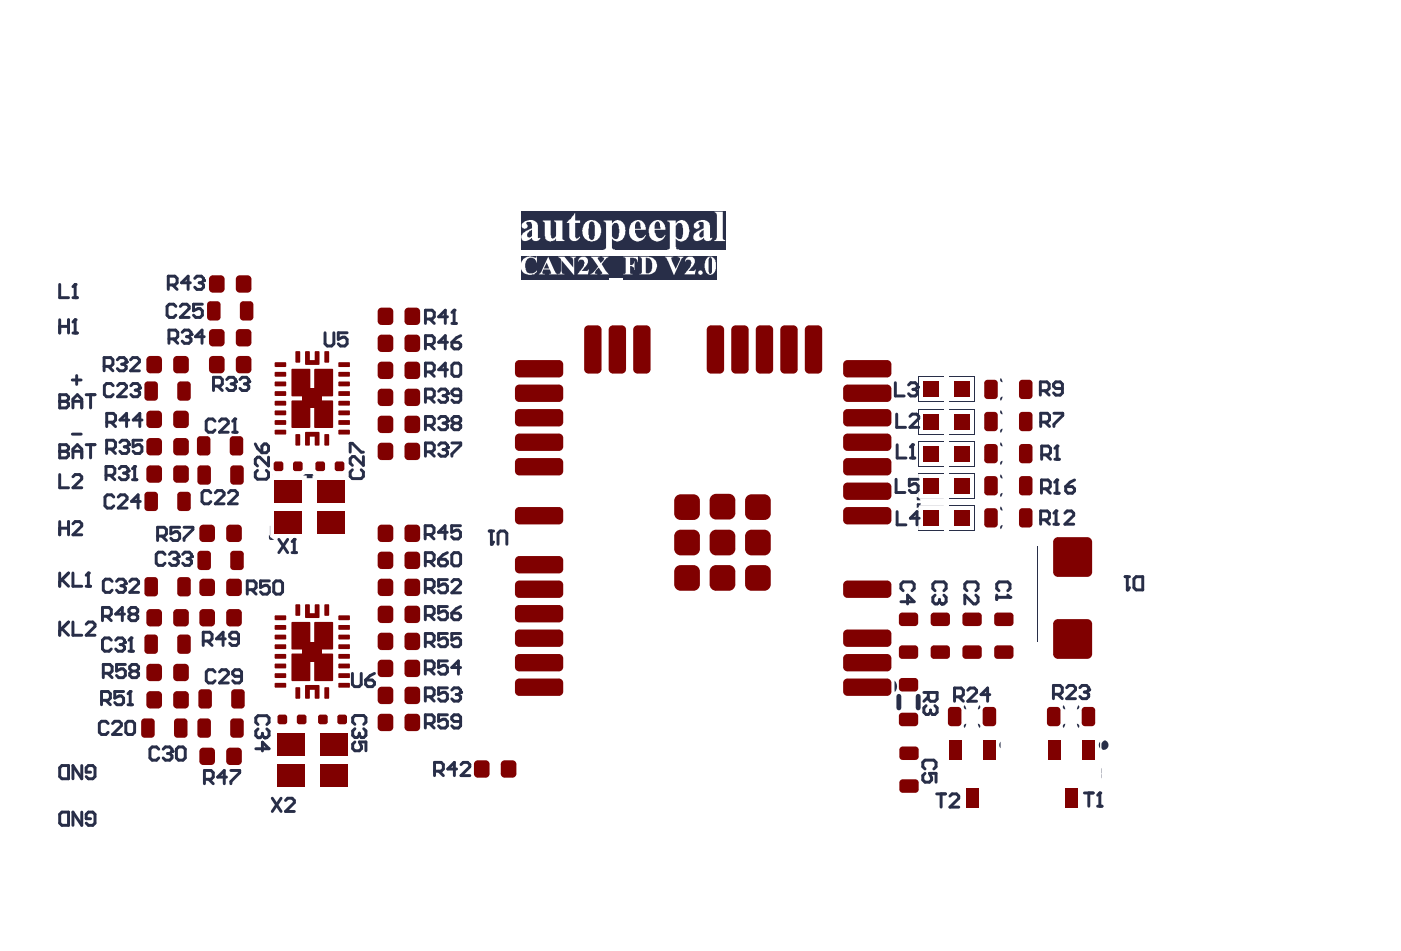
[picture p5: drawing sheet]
<svg xmlns="http://www.w3.org/2000/svg" width="242mm" height="164mm" viewBox="0 0 242 164" stroke-linecap="round" stroke-linejoin="round" font-family="sans-serif">
<g fill="#282e48">
<path d="M46.6 90.7v1.9l.3 .2h-.3v-.2z"/>
<path d="M46.5 92.5h.1v.4h.3l-.3-.1v-.3l.6 .6-.7-.1-.1-.2z"/>
<path d="M190.2 127.9l.2-.1a.8 .8 0 0 1 .8 .9 .8 .8 0 0 1-1 .6l-.2-.3v-.7z"/>
<path d="M190 133.5v.8z"/>
<path d="M190 132.5v.9z"/>
</g>
<path d="M179 94.3v16.5" fill="none" stroke="#282e48" stroke-width=".17"/>
<g fill="#282e48">
<path d="M52.2 82l.5-.2h1.2l.2 .2h-.2v.5h-1v-.5z"/>
<path d="M46.4 92.3l.2 .1v.5h.3l.1 .1-.3 .1-.2-.1z"/>
<path d="M154.3 117.4a1.42 1.42 0 0 1 0 2z"/>
<path d="M46.9 81.9l.1 .1z"/>
<path d="M158.2 86.9l.1-.1 .2 .2v4.5v-4.1l-.4 .2z"/>
</g>
<path d="M158.5 91.5h4.3M163.8 87.2h4.3v4.3h-4.3" fill="none" stroke="#282e48" stroke-width=".17"/>
<g fill="#282e48">
<path d="M158.2 86.9l.6-.1-.1 .4h4.1h-4.5l-.2-.2z"/>
<path d="M158.5 81.6v4.5l-.2 .2-.2-.2v-.4l.4 .2z"/>
<path d="M158.2 86l4.6-.1-4.3 .1 .3 .3-.6-.1z"/>
</g>
<path d="M158.5 76.1h4.3M158.5 65h4.3M158.5 65v4.3h4.3M158.5 76.1v4.3h4.3M162.8 70.6l-4.3-.1v4.4h4.3M163.8 70.6l4.3-.1v4.4h-4.3M163.8 76.1h4.3M163.8 65h4.3M168.1 65v4.3h-4.3M168.1 76.1v4.3h-4.3M158.5 81.6h4.3M163.8 81.6h4.3v4.3h-4.3" fill="none" stroke="#282e48" stroke-width=".17"/>
<g fill="#282e48">
<path d="M172.6 87.4l.3 .7-.4-.3z"/>
<path d="M172.6 90.7l.3-.1-.3 .7-.1-.3z"/>
<path d="M172.6 74.1l.3-.2-.3 .8-.1-.3z"/>
<path d="M172.6 70.7l.3 .8-.4-.3z"/>
<path d="M172.6 81.8l.3 .8-.4-.3z"/>
<path d="M172.6 85.1l.3-.1-.3 .8-.1-.4z"/>
<path d="M172.6 76.3l.3 .7-.4-.3z"/>
<path d="M172.6 79.6l.3-.1-.3 .7-.1-.3z"/>
<path d="M172.6 65.2l.3 .7-.4-.2z"/>
<path d="M172.6 68.5l.3-.1-.3 .7-.1-.3z"/>
<path d="M185.7 124.8l.4 .3-.1 .5z"/>
<path d="M183.4 125l.3-.2-.3 .8-.1-.3z"/>
<path d="M186 121.6l.1 .5-.4 .3z"/>
<path d="M183.4 121.6l.3 .8-.4-.3z"/>
<path d="M169 121.6l.1 .5-.4 .3z"/>
<path d="M166.4 121.6l.3 .8-.4-.3z"/>
<path d="M168.7 124.8l.4 .3-.1 .5z"/>
<path d="M166.4 125l.3-.2-.3 .8-.2-.3z"/>
<path d="M189.7 127.9v1.2a.83 .83 0 0 1 0-1.2z"/>
<path d="M172.6 127.9v1.2a.83 .83 0 0 1 0-1.2z"/>
<path d="M59.6 82l.1-.1z"/>
<path d="M46.9 81.9l.1 .1z"/>
<path d="M60 125.6l.2-.1z"/>
</g>
<path d="M155 120.1v2M158.4 120.1v2" fill="none" stroke="#282e48" stroke-width=".85"/>
<path d="M89.8 44.2h33.8v4.1h-33.8z" fill-rule="evenodd" fill="#282e48"/>
<g fill="#fff">
<path d="M90.2 44.7a1.93 1.93 0 0 1 2.1-.2h.1l.2-.3v1.1a1 1 0 0 0-1.7-.5 1.73 1.73 0 0 0 .2 2.3 1.23 1.23 0 0 0 1.5-.4v.2a1.62 1.62 0 0 1-1.6 .5 1.62 1.62 0 0 1-1.2-1.3v-.6z"/>
<path d="M96.3 44.3h1.1l1.5 1.8v-1.2a.59 .59 0 0 0-.5-.6l1 .1a.34 .34 0 0 0-.3 .1 .34 .34 0 0 0-.1 .4v2.5l-2.2-2.5 .1 2a.32 .32 0 0 0 .5 .3h-1.1a.43 .43 0 0 0 .5-.4v-2.1z"/>
<path d="M100 44.5a.85 .85 0 0 1 .9-.2 .85 .85 0 0 1 .5 .8l-.2 .7-.9 .9h.7a.34 .34 0 0 0 .5-.2l-.1 .8-1.8-.1a3.2 3.2 0 0 0 1.2-2 .59 .59 0 0 0-.5-.4 .59 .59 0 0 0-.6 .3z"/>
<path d="M101.9 44.3h1.5l-.2 .1-.1 .2 .5 .8 .3-.4a.35 .35 0 0 0 .3-.3 .35 .35 0 0 0-.3-.3v-.1h1.1l-.5 .2-.7 1.1 .7 1.2 .5 .5h-1.4l.1-.1a.22 .22 0 0 0 .2-.2 .22 .22 0 0 0-.2-.2l-.4-.7-.5 .6a.26 .26 0 0 0-.2 .3 .26 .26 0 0 0 .2 .2l.2 .1h-1.2l.8-.6 .6-.7z"/>
<path d="M105 48h2.4v.3h-2.4z"/>
<path d="M107.5 44.3h2.5v.9l-.4-.7h-.9v1.2h.2a.32 .32 0 0 0 .4-.3l.1-.4v1.6a.6 .6 0 0 0-.7-.7v.9a.3 .3 0 0 0 0 .4 .3 .3 0 0 0 .4 0h-1.6a.3 .3 0 0 0 .4 0 .3 .3 0 0 0 0-.4v-2a.43 .43 0 0 0-.4-.5z"/>
<path d="M114.7 44.3h1.4l-.1 .1a.27 .27 0 0 0-.3 .1 .27 .27 0 0 0 .2 .4l.6 1.5 .6-1.4a.37 .37 0 0 0 .2-.4 .37 .37 0 0 0-.4-.2l1-.1-.3 .2-1.4 2.9-1-2.4-.3-.5z"/>
<path d="M118.4 44.5a.86 .86 0 0 1 1-.2 .86 .86 0 0 1 .4 .9l-.2 .6-.9 .9h.7a.34 .34 0 0 0 .5-.2l-.1 .8-1.7-.1a3.2 3.2 0 0 0 1.2-2 .59 .59 0 0 0-.6-.4 .59 .59 0 0 0-.5 .3z"/>
<path d="M94.3 45.3l-.5 1h.9zM94.6 44.3l1.2 2.8 .4 .2h-1.5l.1-.1a.19 .19 0 0 0 .3 0 .19 .19 0 0 0-.1-.3l-.2-.4h-1.1l-.1 .3a.27 .27 0 0 0 0 .4 .27 .27 0 0 0 .4 0l-1 .1 .4-.4z"/>
<path d="M111.4 44.5v2.4a.43 .43 0 0 0 .3 .3 .43 .43 0 0 0 .5-.2v-.1a2.12 2.12 0 0 0-.1-2.3zM110.3 44.3h1.5a1.52 1.52 0 0 1 1.5 1.6 1.52 1.52 0 0 1-1.6 1.4l-1.4-.1a.34 .34 0 0 0 .4-.4v-2a.34 .34 0 0 0-.4-.4z"/>
<path d="M122.3 44.5l-.1 1.5a1.26 1.26 0 0 0 .3 1.2 .35 .35 0 0 0 .3-.5v-1.1a1.18 1.18 0 0 0-.2-1.2zM122 44.4a1 1 0 0 1 1.5 .9 1.96 1.96 0 0 1-.4 1.9 .81 .81 0 0 1-1.4-.5l-.1-.3a2.07 2.07 0 0 1 .4-2z"/>
<circle cx="120.8" cy="47" r=".39"/>
</g>
<g fill="none" stroke="#282e48" stroke-width=".51">
<path d="M12.5 65.5h1.5M12.5 74.9h1.5M13.2 64.8v1.5M10.3 98.8v2.3M10.7 100l1.1 1.1M11.8 98.8l-1.5 1.6M12.6 98.8v2.3h1.5M15.2 98.8v2.3M10.3 107.3v2.3M10.7 108.4l1.1 1.2M11.8 107.3l-1.5 1.5M12.6 107.3v2.3h1.5"/>
<path d="M14.9 107.7l.3-.4h.8l.4 .4v.4l-1.5 1.5h1.5M14.9 101.1h.7M10.3 132.4l.4-.3h1.1v2.2h-1.1l-.4-.3zM14.1 132.1v2.2l-1.5-2.2v2.2M15.6 133.2h-.7v-.8l.3-.3h.8l.4 .3v1.6l-.4 .3h-.8l-.3-.3M10.3 140.5l.4-.4h1.1v2.3h-1.1l-.4-.4zM14.1 140.1v2.3l-1.5-2.3v2.3M15.6 141.2h-.7v-.7l.3-.4h.8l.4 .4v1.5l-.4 .4h-.8l-.3-.4"/>
</g>
<circle cx="15.2" cy="98.8" r=".25" fill="#282e48"/>
<path d="M10.3 76.7v2.3h1.1l.4-.4v-.4l-.4-.4h-1.1M10.3 81.9v2.2h1.5M10.3 90v2.3M10.3 91.1h1.5M11.8 90v2.3M12.6 90.4l.4-.4h.7l.4 .4v.3l-1.5 1.6h1.5M12.6 82.2l.4-.3h.7l.4 .3v.4l-1.5 1.5h1.5M15.2 98.8l-.3 .4" fill="none" stroke="#282e48" stroke-width=".51"/>
<circle cx="10.3" cy="77.8" r=".25" fill="#282e48"/>
<path d="M10.3 76.7h1.1l.4 .4v.4l-.4 .3h-1.1M10.3 68.1v2.3h1.1l.4-.4v-.4l-.4-.4h-1.1M12.6 77.8h1.5M12.6 79v-1.5l.7-.8 .8 .8v1.5M14.9 76.7h1.5M15.6 76.7v2.3" fill="none" stroke="#282e48" stroke-width=".51"/>
<circle cx="10.3" cy="69.2" r=".25" fill="#282e48"/>
<path d="M10.3 49.1v2.2h1.5M12.6 51.3h.7M13 49.1v2.2M10.3 68.1h1.1l.4 .4v.3l-.4 .4h-1.1M12.6 69.2h1.5M12.6 70.4v-1.6l.7-.7 .8 .7v1.6M14.9 68.1h1.5M15.6 68.1v2.3" fill="none" stroke="#282e48" stroke-width=".51"/>
<circle cx="13" cy="49.1" r=".25" fill="#282e48"/>
<path d="M10.3 55.2v2.2M10.3 56.3h1.5M11.8 55.2v2.2M12.6 57.4h.7M13 49.1l-.4 .3M13 55.2v2.2" fill="none" stroke="#282e48" stroke-width=".51"/>
<circle cx="13" cy="55.2" r=".25" fill="#282e48"/>
<path d="M13 55.2l-.4 .3" fill="none" stroke="#282e48" stroke-width=".51"/>
<path d="M89.9 36.5h35.2v6.6h-35.2z" fill-rule="evenodd" fill="#282e48"/>
<g fill="#fff">
<path d="M93.6 38h1.4l.1 2.7a.36 .36 0 0 0 .2 .4 .36 .36 0 0 0 .4-.2l.2-.2v-2.3l-.3-.2v-.2h1.4v2.9a.34 .34 0 0 0 0 .4 .34 .34 0 0 0 .4 .1v.2h-1.5v-.5a1.02 1.02 0 0 1-.9 .6 1.02 1.02 0 0 1-.9-.6l-.1-2.4a.34 .34 0 0 0 0-.4 .34 .34 0 0 0-.4-.1z"/>
<path d="M99.1 36.8l.1 1.2h.9v.5h-.9l.1 2.5a.31 .31 0 0 0 .4 .1 .31 .31 0 0 0 .2-.3l.2 .1a.98 .98 0 0 1-1.3 .7 .98 .98 0 0 1-.6-1.3v-1.8h-.4v-.2l.6-.5z"/>
<path d="M123.2 36.5h1.5v4.5a.34 .34 0 0 0 .4 .4v.2h-1.9v-.2a.46 .46 0 0 0 .5-.6v-3.8l-.1-.2z"/>
<path d="M91 40.1v.1a.42 .42 0 0 0 0 .7 .42 .42 0 0 0 .6-.1l.2-.1v-1.1l-.5 .2zM90.1 38.5a2 2 0 0 1 2.4-.2l.3 .5v1.9a.22 .22 0 0 0 0 .4 .22 .22 0 0 0 .3-.1l.1 .1a.83 .83 0 0 1-1.4 .1v-.2a1.39 1.39 0 0 1-1.7 .4 .86 .86 0 0 1 .4-1.3l.3-.3 1-.4v-.5a.54 .54 0 0 0-.4-.6 .54 .54 0 0 0-.6 .2v.1a.49 .49 0 0 1-.1 .8 .49 .49 0 0 1-.7-.4z"/>
<path d="M101.7 38.3l-.1 .4v.6a2.96 2.96 0 0 0 .1 1.9 .46 .46 0 0 0 .6 .1 .46 .46 0 0 0 .2-.6l.1-.6a2.83 2.83 0 0 0-.3-1.8zM100.9 38.5a1.64 1.64 0 0 1 1.8-.4 1.64 1.64 0 0 1 1 1.5 1.77 1.77 0 0 1-1.9 2.1 1.92 1.92 0 0 1-1-3.1z"/>
<path d="M104.1 38h1.5v.5a1.12 1.12 0 0 1 1-.6 1.12 1.12 0 0 1 1 .7 2.58 2.58 0 0 1-.4 2.8 1.13 1.13 0 0 1-1.6-.2v1.3a.44 .44 0 0 0 .5 .5v.2h-2l.1-.2a.39 .39 0 0 0 .3-.6v-3.9v-.2l-.4-.1zM105.6 38.8v2a.61 .61 0 0 0 .6 .4 .61 .61 0 0 0 .5-.5v-.3a2.29 2.29 0 0 0-.2-1.9h-.2a.54 .54 0 0 0-.7 .3z"/>
<path d="M109.7 38.4l-.2 .4v.7h1v-.6a.47 .47 0 0 0-.2-.6 .47 .47 0 0 0-.6 .1zM108.9 38.5a1.4 1.4 0 0 1 2.2 0l.3 .7v.4h-1.9a1.51 1.51 0 0 0 .4 1.2 .86 .86 0 0 0 1.4-.3 .81 .81 0 0 1-.5 .9 1.58 1.58 0 0 1-1.8-.1 1.58 1.58 0 0 1-.5-1.7z"/>
<path d="M113.1 38.4l-.2 .4v.7h1l-.1-.6a.47 .47 0 0 0-.1-.6 .47 .47 0 0 0-.6 .1zM112.3 38.5a1.3 1.3 0 0 1 2.3 .2l.2 .9h-1.9a1.51 1.51 0 0 0 .4 1.2 .86 .86 0 0 0 1.4-.3 .81 .81 0 0 1-.5 .9 1.54 1.54 0 0 1-1.7-.1 1.54 1.54 0 0 1-.6-1.5l.2-.9z"/>
<path d="M115.1 38h1.4v.5a1.18 1.18 0 0 1 1.3-.5 1.18 1.18 0 0 1 .9 1l.1 .3a1.83 1.83 0 0 1-1.3 2.4l-.6-.2-.4-.3 .1 1.4a.34 .34 0 0 0 .1 .4 .34 .34 0 0 0 .4 0v.2h-2v-.2a.4 .4 0 0 0 .4-.1 .4 .4 0 0 0 0-.5v-3.6a.46 .46 0 0 0-.4-.6zM116.7 38.7l-.2 .3v1.8a.61 .61 0 0 0 .7 .4 .61 .61 0 0 0 .5-.5l.1-.6a2.21 2.21 0 0 0-.3-1.6h-.2a.46 .46 0 0 0-.6 .2z"/>
<path d="M120.7 40.1v.1a.43 .43 0 0 0 0 .7 .43 .43 0 0 0 .7-.2v-1.1zM119.8 38.5a1.74 1.74 0 0 1 2.6 0l.1 2.3a.19 .19 0 0 0 .1 .3 .19 .19 0 0 0 .2-.1l.1 .1a.83 .83 0 0 1-1.4 .1l-.1-.2a.84 .84 0 0 1-.9 .5 .7 .7 0 0 1-.9-.4 .7 .7 0 0 1 .3-.9l.5-.4 1-.4v-.5a.47 .47 0 0 0-.2-.6 .47 .47 0 0 0-.5 0 .3 .3 0 0 0-.3 .3 .3 .3 0 0 0 .3 .3 .55 .55 0 0 1-.7 .6 .55 .55 0 0 1-.2-1z"/>
</g>
<path d="M30.3 52.9l-.3-.4h-.8l-.4 .4v1.5l.4 .4h.8l.3-.4M31.1 52.9l.4-.4h.7l.4 .4v.3l-1.5 1.6h1.5M34.9 52.5h-1.5v1.1l.7-.4h.4l.4 .4v.8l-.4 .4h-.7l-.4-.4M19.5 66.5l-.4-.3h-.7l-.4 .3v1.6l.4 .3h.7l.4-.3M20.3 66.5l.4-.3h.7l.4 .3v.4l-1.5 1.5h1.5M22.6 66.5l.3-.3h.8l.4 .3v.4" fill="none" stroke="#282e48" stroke-width=".51"/>
<circle cx="24.1" cy="66.9" r=".25" fill="#282e48"/>
<path d="M23.3 67.3h.4M23.7 67.3l.4 .4v.4l-.4 .3h-.8l-.3-.3M24.1 66.9l-.4 .4M37.1 72.7l-.4-.4h-.8l-.3 .4v1.5l.3 .4h.8l.4-.4M37.8 72.7l.4-.4h.8l.4 .4v.3l-1.6 1.6h1.6M40.1 74.6h.8M40.5 72.3v2.3" fill="none" stroke="#282e48" stroke-width=".51"/>
<circle cx="40.5" cy="72.3" r=".25" fill="#282e48"/>
<path d="M40.5 72.3l-.4 .4M19.6 85.7l-.3-.3h-.8l-.4 .3v1.6l.4 .3h.8l.3-.3M20.4 85.7l.4-.3h.7l.4 .3v.4l-1.5 1.5h1.5M24.2 86.5h-1.5l1.1-1.1v2.2M28.5 95.6l-.4-.4h-.8l-.4 .4v1.5l.4 .4h.8l.4-.4M29.2 95.6l.4-.4h.8l.3 .4v.4M36.4 85l-.4-.4h-.8l-.4 .4v1.5l.4 .4h.8l.4-.4M37.1 85l.4-.4h.8l.3 .4v.4l-1.5 1.5h1.5M39.4 85l.4-.4h.8l.3 .4v.4l-1.5 1.5h1.5" fill="none" stroke="#282e48" stroke-width=".51"/>
<circle cx="30.7" cy="96" r=".25" fill="#282e48"/>
<path d="M30 96.4h.4M30.4 96.4l.3 .4v.3l-.3 .4h-.8l-.4-.4M30.7 96l-.3 .4M31.5 95.6l.4-.4h.8l.3 .4v.4" fill="none" stroke="#282e48" stroke-width=".51"/>
<circle cx="33" cy="96" r=".25" fill="#282e48"/>
<path d="M32.3 96.4h.4M32.7 96.4l.3 .4v.3l-.3 .4h-.8l-.4-.4M33 96l-.3 .4M19.3 100.3l-.3-.4h-.8l-.4 .4v1.5l.4 .4h.8l.3-.4M20.1 100.3l.4-.4h.7l.4 .4v.4" fill="none" stroke="#282e48" stroke-width=".51"/>
<circle cx="21.6" cy="100.7" r=".25" fill="#282e48"/>
<path d="M19.2 110.4l-.4-.4h-.7l-.4 .4v1.5l.4 .4h.7l.4-.4M20 110.4l.3-.4h.8l.4 .4v.4M20.9 101h.3M21.2 101l.4 .4v.4l-.4 .4h-.7l-.4-.4M21.6 100.7l-.4 .3M22.4 100.3l.4-.4h.7l.4 .4v.4l-1.5 1.5h1.5" fill="none" stroke="#282e48" stroke-width=".51"/>
<circle cx="21.5" cy="110.8" r=".25" fill="#282e48"/>
<path d="M20.7 111.2h.4M21.1 111.2l.4 .4v.3l-.4 .4h-.8l-.3-.4M21.5 110.8l-.4 .4M22.2 112.3h.8M22.6 110v2.3" fill="none" stroke="#282e48" stroke-width=".51"/>
<circle cx="22.6" cy="110" r=".25" fill="#282e48"/>
<path d="M22.6 110l-.4 .4M37.1 115.9l-.4-.4h-.7l-.4 .4v1.5l.4 .4h.7l.4-.4M37.9 115.9l.3-.4h.8l.4 .4v.4l-1.5 1.5h1.5M41.7 116.7h-1.2l-.4-.4v-.4l.4-.4h.8l.4 .4v1.5l-.4 .4h-.8l-.4-.4M27.4 129.2l-.4-.4h-.8l-.3 .4v1.5l.3 .4h.8l.4-.4M28.1 129.2l.4-.4h.8l.4 .4v.4" fill="none" stroke="#282e48" stroke-width=".51"/>
<circle cx="29.7" cy="129.6" r=".25" fill="#282e48"/>
<path d="M159.4 119.4h2.2v1.2l-.3 .4h-.8l-.4-.4v-1.2M18.7 124.8l-.4-.4h-.8l-.4 .4v1.5l.4 .4h.8l.4-.4M19.4 124.8l.4-.4h.8l.3 .4v.4l-1.5 1.5h1.5M21.7 124.8l.4-.4h.7l.4 .4v1.5l-.4 .4h-.7l-.4-.4zM28.9 130h.4M29.3 130l.4 .4v.3l-.4 .4h-.8l-.4-.4M29.7 129.6l-.4 .4M30.4 129.2l.4-.4h.8l.3 .4v1.5l-.3 .4h-.8l-.4-.4zM160.1 120.2l-.7 .8M161.3 121.7l.3 .4v.8l-.3 .3h-.4" fill="none" stroke="#282e48" stroke-width=".51"/>
<circle cx="160.9" cy="123.2" r=".25" fill="#282e48"/>
<path d="M159.7 121.7l-.3 .4v.8l.3 .3h.4l.4-.3M160.5 122.9l.4 .3M160.5 122.5v.4M161.6 136.9h1.5M162.3 136.9v2.3M163.8 137.3l.4-.4h.8l.4 .4v.4l-1.6 1.5h1.6M187 136.8h1.6M187.8 136.8v2.3M189.3 139.1h.8M189.7 136.8v2.3" fill="none" stroke="#282e48" stroke-width=".51"/>
<circle cx="189.7" cy="136.8" r=".25" fill="#282e48"/>
<path d="M166.9 119.1l.4-.4h.8l.3 .4v.3l-1.5 1.6h1.5M170.7 119.8h-1.5l1.1-1.1v2.3M181.7 119.8h1.1l.4-.4v-.8l-.4-.4h-1.1v2.3M182.5 119.8l.7 .7M184 118.6l.4-.4h.7l.4 .4v.4l-1.5 1.5h1.5M186.3 118.6l.3-.4h.8l.4 .4v.4M164.6 120.2h1.2l.4-.4v-.7l-.4-.4h-1.2v2.3M165.4 120.2l.8 .8M189.7 136.8l-.4 .4" fill="none" stroke="#282e48" stroke-width=".51"/>
<circle cx="187.8" cy="119" r=".25" fill="#282e48"/>
<path d="M194.1 99.5h.7M194.4 99.5v2.3M195.6 99.9l.4-.4h1.1v2.3h-1.1l-.4-.4zM187 119.4h.4M187.4 119.4l.4 .4v.3l-.4 .4h-.8l-.3-.4M187.8 119l-.4 .4" fill="none" stroke="#282e48" stroke-width=".51"/>
<circle cx="194.4" cy="101.8" r=".25" fill="#282e48"/>
<path d="M171.9 102.7v.7M171.9 103h2.3M172.3 101.9l-.4-.4v-.7l.4-.4h1.5l.4 .4v.7l-.4 .4M194.8 101.4l-.4 .4" fill="none" stroke="#282e48" stroke-width=".51"/>
<circle cx="174.2" cy="103" r=".25" fill="#282e48"/>
<path d="M161.3 101.9l-.4-.4v-.7l.4-.4h1.5l.4 .4v.7l-.4 .4M162.8 102.7l.4 .3v.8l-.4 .4h-.4M166.8 101.9l-.4-.4v-.7l.4-.4h1.5l.4 .4v.7l-.4 .4M168.3 102.7l.4 .3v.8l-.4 .4h-.4l-1.5-1.5v1.5M173.8 102.7l.4 .3" fill="none" stroke="#282e48" stroke-width=".51"/>
<circle cx="162.4" cy="104.2" r=".25" fill="#282e48"/>
<path d="M179.4 67.4h1.2l.4-.4v-.7l-.4-.4h-1.2v2.3M179.7 78.5h1.1l.4-.4v-.8l-.4-.4h-1.1v2.3M180.2 67.4l.8 .8M180.4 78.5l.8 .7M182 79.2h.7M182.3 76.9v2.3M183.2 67h-1.1l-.4-.4v-.3l.4-.4h.8l.3 .4v1.5l-.3 .4h-.8l-.4-.4M155.4 103.8h2.3l-1.2-1.1v1.5M155.8 101.9l-.4-.4v-.7l.4-.4h1.5l.4 .4v.7l-.4 .4M161.3 102.7l-.4 .3v.8l.4 .4h.4l.3-.4M162 103.8l.4 .4M162 103.4v.4" fill="none" stroke="#282e48" stroke-width=".51"/>
<circle cx="182.3" cy="76.9" r=".25" fill="#282e48"/>
<path d="M182.3 76.9l-.3 .4M179.6 84.3h1.2l.4-.4v-.7l-.4-.4h-1.2v2.3M180.4 84.3l.8 .8M181.9 85.1h.8M182.3 82.8v2.3" fill="none" stroke="#282e48" stroke-width=".51"/>
<circle cx="182.3" cy="82.8" r=".25" fill="#282e48"/>
<path d="M179.5 72.8h1.1l.4-.4v-.7l-.4-.4h-1.1v2.3M180.3 72.8l.7 .8M181.8 71.3h1.5v.4l-1.5 1.5v.4M179.5 89.7h1.1l.4-.4v-.8l-.4-.4h-1.1v2.3M180.3 89.7l.7 .7M181.8 90.4h.7M182.2 88.1v2.3M182.3 82.8l-.4 .4M183.8 83.9h1.2l.3 .4v.4l-.3 .4h-.8l-.4-.4zM185.3 82.8l-.7 .4-.8 .7" fill="none" stroke="#282e48" stroke-width=".51"/>
<circle cx="182.2" cy="88.1" r=".25" fill="#282e48"/>
<path d="M154.4 66v2.3h1.6M156.7 66.4l.4-.4h.8l.3 .4v.4M182.2 88.1l-.4 .4M183.7 88.5l.4-.4h.7l.4 .4v.4l-1.5 1.5h1.5" fill="none" stroke="#282e48" stroke-width=".51"/>
<circle cx="158.2" cy="66.8" r=".25" fill="#282e48"/>
<path d="M154.7 71.4v2.3h1.5M154.7 76.7v2.3h1.6M157 71.8l.3-.4h.8l.4 .4v.4l-1.5 1.5h1.5M157 79h.8M157.4 76.7v2.3M157.5 67.2h.4M157.9 67.2l.3 .3v.4l-.3 .4h-.8l-.4-.4M158.2 66.8l-.3 .4" fill="none" stroke="#282e48" stroke-width=".51"/>
<circle cx="157.4" cy="76.7" r=".25" fill="#282e48"/>
<path d="M157.4 76.7l-.4 .4M84.4 91.6h.7M84.8 91.6v2.3M85.9 93.9v-1.9l.4-.4h.7l.4 .4v1.9M154.6 82.7v2.3h1.5M154.7 88.3v2.2h1.6M158.4 82.7h-1.6v1.1l.8-.4h.4l.4 .4v.8l-.4 .4h-.8l-.4-.4M158.5 89.4h-1.5l1.2-1.1v2.2" fill="none" stroke="#282e48" stroke-width=".51"/>
<circle cx="84.8" cy="93.9" r=".25" fill="#282e48"/>
<path d="M85.1 93.5l-.3 .4M21.3 119.3h-1.5v1.1l.8-.4h.3l.4 .4v.8l-.4 .4h-.7l-.4-.4M22.5 119.3v2.3M17.5 120.8h1.2l.3-.4v-.7l-.3-.4h-1.2v2.3M18.3 120.8l.7 .8M22.1 121.6h.7" fill="none" stroke="#282e48" stroke-width=".51"/>
<circle cx="22.5" cy="119.3" r=".25" fill="#282e48"/>
<path d="M18.4 77.5h1.1l.4-.4v-.8l-.4-.4h-1.1v2.3M19.2 77.5l.7 .7M20.7 76.3l.4-.4h.7l.4 .4v.4M22.5 119.3l-.4 .4M75 133h1.1l.4-.4v-.7l-.4-.4h-1.1v2.3M75.7 133l.8 .8M78.8 132.6h-1.6l1.2-1.1v2.3M79.5 131.9l.4-.4h.8l.3 .4v.4l-1.5 1.5h1.5" fill="none" stroke="#282e48" stroke-width=".51"/>
<circle cx="22.2" cy="76.7" r=".25" fill="#282e48"/>
<g fill="none" stroke="#282e48" stroke-width=".51">
<path d="M21.4 77.1h.4M21.8 77.1l.4 .4v.3l-.4 .4h-.7l-.4-.4M22.2 76.7l-.4 .4M24.5 75.9h-1.5v1.2l.7-.4h.4l.4 .4v.7l-.4 .4h-.8l-.3-.4M48.1 93l1.5 2.3M49.6 93l-1.5 2.3M50.4 95.3h.7M50.8 93v2.3M60.8 116.2v1.9l.4 .3h.7l.4-.3v-1.9M63.1 117.3h1.1l.4 .4v.4l-.4 .3h-.7l-.4-.3zM64.6 116.2l-.8 .3-.7 .8M47 137.7l1.5 2.3"/>
<path d="M48.5 137.7l-1.5 2.3M49.2 138.1l.4-.4h.8l.4 .4v.4l-1.6 1.5h1.6"/>
</g>
<circle cx="50.8" cy="93" r=".25" fill="#282e48"/>
<g fill="none" stroke="#282e48" stroke-width=".51">
<path d="M56.1 57.4v1.9l.3 .4h.8l.4-.4v-1.9M59.9 57.4h-1.6v1.1l.8-.3h.4l.4 .3v.8l-.4 .4h-.8l-.4-.4M27.2 92.5h1.1l.4-.4v-.8l-.4-.3h-1.1v2.2M27.9 92.5l.8 .7M31 91h-1.5v1.1l.7-.4h.4l.4 .4v.8l-.4 .3h-.8l-.3-.3M31.7 91h1.6v.3l-1.6 1.6v.3M50.8 93l-.4 .4M73.4 96.9h1.1l.4-.4v-.8l-.4-.4h-1.1v2.3M74.1 96.9l.8 .7M75.6 96.5h1.2l.4 .4v.3l-.4 .4h-.8l-.4-.4zM77.2 95.3l-.8 .4-.8 .8M77.9 95.7l.4-.4h.8l.4 .4v1.5l-.4 .4h-.8l-.4-.4z"/>
<path d="M17.8 116.1h1.2l.3-.3v-.8l-.3-.4h-1.2v2.3M18.6 116.1l.7 .8M21.6 114.6h-1.5v1.2l.8-.4h.3l.4 .4v.7l-.4 .4h-.7l-.4-.4M22.8 115.8l-.4-.4v-.4l.4-.4h.7l.4 .4v.4l-.4 .4M22.8 115.8l-.4 .3v.4l.4 .4h.7l.4-.4v-.4l-.4-.3M22.8 115.8h.7M73.4 106.1h1.1l.4-.3v-.8l-.4-.4h-1.1v2.3M73.4 110.8h1.1l.4-.4v-.7l-.4-.4h-1.1v2.3M73.4 115.5h1.1l.4-.4v-.7l-.4-.4h-1.1v2.3M74.1 106.1l.8 .8M74.1 110.8l.8 .8M74.1 115.5l.8 .8"/>
<path d="M77.2 104.6h-1.6v1.2l.8-.4h.4l.4 .4v.7l-.4 .4h-.8l-.4-.4M77.2 109.3h-1.6v1.1l.8-.4h.4l.4 .4v.8l-.4 .4h-.8l-.4-.4M77.2 114h-1.6v1.1l.8-.3h.4l.4 .3v.8l-.4 .4h-.8l-.4-.4M77.2 118.7h-1.6v1.1l.8-.4h.4l.4 .4v.8l-.4 .3h-.8l-.4-.3M77.9 105.8h1.2l.4 .3v.4l-.4 .4h-.8l-.4-.4zM77.9 119l.4-.3h.8l.4 .3v.4M79.5 109.3h-1.6v1.1l.8-.4h.4l.4 .4v.8l-.4 .4h-.8l-.4-.4M79.5 104.6l-.8 .4-.8 .8M79.5 115.1h-1.6l1.2-1.1v2.3M73.4 120.2h1.1l.4-.4v-.8l-.4-.3h-1.1v2.2M73.4 124.8h1.1l.4-.4v-.7l-.4-.4h-1.1v2.3M74.1 124.8l.8 .8"/>
<path d="M74.1 120.2l.8 .7M77.2 123.3h-1.6v1.1l.8-.3h.4l.4 .3v.8l-.4 .4h-.8l-.4-.4M79.5 124.4h-1.2l-.4-.3v-.4l.4-.4h.8l.4 .4v1.5l-.4 .4h-.8l-.4-.4"/>
</g>
<circle cx="79.5" cy="119.4" r=".25" fill="#282e48"/>
<g fill="none" stroke="#282e48" stroke-width=".51">
<path d="M73.4 59.4h1.1l.4-.4v-.7l-.4-.4h-1.1v2.3M74.1 59.4l.8 .8M77.2 59h-1.5l1.1-1.1v2.3M77.9 59h1.2l.4 .4v.4l-.4 .4h-.8l-.4-.4zM79.5 57.9l-.8 .4-.8 .7M73.4 64.2h1.1l.4-.4v-.8l-.4-.4h-1.1v2.3M73.4 77.9h1.1l.4-.4v-.7l-.4-.4h-1.1v2.3M74.1 64.2l.8 .7M74.1 77.9l.8 .8M75.7 76.8l.3-.4h.8l.4 .4v.4M77.2 63.8h-1.5l1.1-1.2v2.3M77.9 63l.4-.4h.8l.4 .4v1.5l-.4 .4h-.8l-.4-.4z"/>
<path d="M73.3 92.2h1.2l.4-.4v-.7l-.4-.4h-1.2v2.3M74.1 92.2l.8 .8M77.1 91.8h-1.5l1.2-1.1v2.3M77.2 100h-1.6v1.1l.8-.4h.4l.4 .4v.8l-.4 .4h-.8l-.4-.4M79.4 90.7h-1.5v1.1l.8-.4h.3l.4 .4v.8l-.4 .4h-.7l-.4-.4M17.7 106.3h1.1l.4-.4v-.7l-.4-.4h-1.1v2.3M18.4 106.3l.8 .8M21.5 105.9h-1.5l1.1-1.1v2.3M22.6 105.9l-.4-.4v-.3l.4-.4h.8l.4 .4v.3l-.4 .4M22.6 105.9h.8M22.6 105.9l-.4 .4v.4l.4 .4h.8l.4-.4v-.4l-.4-.4M35.1 110.6h1.1l.4-.4v-.8l-.4-.3h-1.1v2.2"/>
<path d="M35.8 110.6l.8 .7M38.9 110.2h-1.6l1.2-1.1v2.2M41.1 110.2h-1.1l-.4-.4v-.4l.4-.3h.8l.3 .3v1.6l-.3 .3h-.8l-.4-.3M42.7 101.7h1.1l.4-.4v-.7l-.4-.4h-1.1v2.3M43.4 101.7l.8 .8M46.5 100.2h-1.6v1.1l.8-.3h.4l.4 .3v.8l-.4 .4h-.8l-.4-.4M47.2 100.6l.4-.4h.8l.3 .4v1.5l-.3 .4h-.8l-.4-.4zM73.4 101.5h1.1l.4-.4v-.7l-.4-.4h-1.1v2.3M74.1 101.5l.8 .8M77.9 100.4l.4-.4h.8l.4 .4v.3l-1.6 1.6h1.6M78.7 119.8h.4M79.1 119.8l.4 .4v.4l-.4 .3h-.8l-.4-.3"/>
<path d="M79.5 119.4l-.4 .4M35.3 134.4h1.1l.4-.4v-.7l-.4-.4h-1.1v2.3M36 134.4l.8 .8M39.1 134h-1.6l1.2-1.1v2.3M39.8 132.9h1.5v.4l-1.5 1.5v.4"/>
</g>
<circle cx="77.2" cy="77.2" r=".25" fill="#282e48"/>
<path d="M76.4 77.5h.4M76.8 77.5l.4 .4v.4l-.4 .4h-.8l-.3-.4M77.2 77.2l-.4 .3M77.9 76.4h1.6v.4l-1.6 1.5v.4M61.2 124.9l-.4-.3v-.8l.4-.4h1.5l.4 .4v.8l-.4 .3M62.7 125.7l.4 .4v.7l-.4 .4h-.3" fill="none" stroke="#282e48" stroke-width=".51"/>
<circle cx="62.4" cy="127.2" r=".25" fill="#282e48"/>
<path d="M44.5 125l-.4-.4v-.8l.4-.3h1.5l.4 .3v.8l-.4 .4M46 125.7l.4 .4v.8l-.4 .4h-.4M61.2 125.7l-.4 .4v.7l.4 .4h.4l.4-.4M61.2 128l-.4 .4v.7l.4 .4h.8l.4-.4v-.4l-.4-.7h1.1v1.5M62 126.8l.4 .4M62 126.5v.3" fill="none" stroke="#282e48" stroke-width=".51"/>
<circle cx="45.6" cy="127.3" r=".25" fill="#282e48"/>
<g fill="none" stroke="#282e48" stroke-width=".51">
<path d="M44 76.6l.4 .7 .8 .8M45.2 77l.4-.4h.3l.4 .4v.7l-.4 .4h-.7zM46.3 78.9v1.5l-1.5-1.5h-.4l-.4 .3v.8l.4 .4M60.4 78v-1.5h.4l1.5 1.5h.4M62.7 78.8v1.5l-1.5-1.5h-.4l-.4 .3v.8l.4 .4M18.3 82h1.1l.4-.4v-.8l-.4-.3h-1.1v2.2M19 82l.8 .7M20.6 80.8l.3-.3h.8l.4 .3v.4M44.4 81.1l-.4 .4v.8l.4 .4h1.5l.4-.4v-.8l-.4-.4M60.8 81l-.4 .4v.8l.4 .4h1.5l.4-.4v-.8l-.4-.4M44.1 129.2h2.3l-1.1-1.2v1.5M44.5 125.7l-.4 .4v.8l.4 .4h.4l.4-.4"/>
<path d="M45.3 126.9l.3 .4M45.3 126.5v.4"/>
</g>
<circle cx="22.1" cy="81.2" r=".25" fill="#282e48"/>
<path d="M21.3 81.6h.4M21.7 81.6l.4 .4v.4l-.4 .3h-.8l-.3-.3M22.1 81.2l-.4 .4M22.8 82.7h.8M23.2 80.5v2.2" fill="none" stroke="#282e48" stroke-width=".51"/>
<circle cx="23.2" cy="80.5" r=".25" fill="#282e48"/>
<path d="M29 49.2h1.2l.3-.4v-.8l-.3-.4h-1.2v2.3M29.8 49.2l.7 .7M32.8 48.8h-1.5l1.1-1.2v2.3M33.6 48l.4-.4h.7l.4 .4v.4M18.4 72.8h1.1l.4-.4v-.7l-.4-.4h-1.1v2.3M19.2 72.8l.7 .8M22.2 72.4h-1.5l1.1-1.1v2.3M24.5 72.4h-1.5l1.1-1.1v2.3M23.2 80.5l-.4 .3" fill="none" stroke="#282e48" stroke-width=".51"/>
<circle cx="35.1" cy="48.4" r=".25" fill="#282e48"/>
<path d="M29.1 58.5h1.2l.4-.4v-.8l-.4-.4h-1.2v2.3M29.9 58.5l.8 .7M31.4 57.3l.4-.4h.8l.3 .4v.4M34.4 48.8h.3M34.7 48.8l.4 .4v.3l-.4 .4h-.7l-.4-.4M35.1 48.4l-.4 .4" fill="none" stroke="#282e48" stroke-width=".51"/>
<circle cx="32.9" cy="57.7" r=".25" fill="#282e48"/>
<path d="M32.2 58.1h.4M32.6 58.1l.3 .4v.3l-.3 .4h-.8l-.4-.4M32.9 57.7l-.3 .4M35.2 58.1h-1.5l1.1-1.2v2.3M73.4 55h1.1l.4-.4v-.7l-.4-.4h-1.1v2.3M74.1 55l.8 .8M77.2 54.6h-1.5l1.1-1.1v2.3M77.9 55.8h.8M78.3 53.5v2.3" fill="none" stroke="#282e48" stroke-width=".51"/>
<circle cx="78.3" cy="53.5" r=".25" fill="#282e48"/>
<path d="M78.3 53.5l-.4 .4M73.4 68.6h1.1l.4-.3v-.8l-.4-.4h-1.1v2.3M74.1 68.6l.8 .8M75.7 67.5l.3-.4h.8l.4 .4v.4" fill="none" stroke="#282e48" stroke-width=".51"/>
<circle cx="77.2" cy="67.9" r=".25" fill="#282e48"/>
<path d="M73.4 73.4h1.1l.4-.4v-.8l-.4-.4h-1.1v2.3M74.1 73.4l.8 .7M75.7 72.2l.3-.4h.8l.4 .4v.4M76.4 68.3h.4M76.8 68.3l.4 .3v.4l-.4 .4h-.8l-.3-.4M77.2 67.9l-.4 .4M79.5 68.3h-1.2l-.4-.4v-.4l.4-.4h.8l.4 .4v1.5l-.4 .4h-.8l-.4-.4" fill="none" stroke="#282e48" stroke-width=".51"/>
<circle cx="77.2" cy="72.6" r=".25" fill="#282e48"/>
<path d="M36.8 66.6h1.2l.3-.4v-.7l-.3-.4h-1.2v2.3M37.6 66.6l.7 .8M39.1 65.5l.4-.4h.7l.4 .4v.3M76.4 73h.4M76.8 73l.4 .4v.3l-.4 .4h-.8l-.3-.4M77.2 72.6l-.4 .4M78.3 73h.8M78.3 73l-.4 .4v.3l.4 .4h.8l.4-.4v-.3l-.4-.4M78.3 73l-.4-.4v-.4l.4-.4h.8l.4 .4v.4l-.4 .4" fill="none" stroke="#282e48" stroke-width=".51"/>
<circle cx="40.6" cy="65.8" r=".25" fill="#282e48"/>
<path d="M39.9 66.2h.3M40.2 66.2l.4 .4v.4l-.4 .4h-.7l-.4-.4M40.6 65.8l-.4 .4M41.4 65.5l.4-.4h.7l.4 .4v.3" fill="none" stroke="#282e48" stroke-width=".51"/>
<circle cx="42.9" cy="65.8" r=".25" fill="#282e48"/>
<path d="M18 63.2h1.1l.4-.4v-.7l-.4-.4h-1.1v2.3M18.7 63.2l.8 .8M20.2 62.1l.4-.4h.8l.4 .4v.3M42.2 66.2h.3M42.5 66.2l.4 .4v.4l-.4 .4h-.7l-.4-.4M42.9 65.8l-.4 .4" fill="none" stroke="#282e48" stroke-width=".51"/>
<circle cx="21.8" cy="62.4" r=".25" fill="#282e48"/>
<path d="M21 62.8h.4M21.4 62.8l.4 .4v.4l-.4 .4h-.8l-.4-.4M21.8 62.4l-.4 .4M22.5 62.1l.4-.4h.8l.3 .4v.3l-1.5 1.6h1.5M159.6 132.6l-.4-.3v-.8l.4-.4h1.5l.4 .4v.8l-.4 .3M159.6 133.4l-.4 .4v.7l.4 .4h.7l.4-.4v-.3l-.4-.8h1.2v1.5" fill="none" stroke="#282e48" stroke-width=".51"/>
<g fill="#800000">
<path d="M54.3 107.3l3.1 .1v4.6h-3.2z"/>
<path d="M52.7 118.2h2.4v2.3l-.8-.1v-1.4h-.9v1.4l-.7 .1z"/>
<path d="M52.7 104.3h.7v1.5h.9v-1.5h.8v2.3h-2.4z"/>
<path d="M50.3 107.3l3.2 .1v4.6h-3.2z"/>
<path d="M54.3 112.8h3.1v4.7l-3.2-.1z"/>
<path d="M50.3 112.8h3.2v4.7l-3.2-.1z"/>
<path d="M50.3 69.1l3.2 .1v4.6h-3.2z"/>
<path d="M54.2 69.1h3.2v4.7h-3.2z"/>
<path d="M50.3 63.7h3.2v4.6h-3.2z"/>
<path d="M52.7 60.6l.7 .1v1.4h.9v-1.4l.8-.1v2.3h-2.4z"/>
<path d="M52.7 74.5h2.4v2.3h-.8v-1.5h-.9v1.5h-.7z"/>
<path d="M54.2 63.7h3.2v4.6h-3.2z"/>
<path d="M31.9 75.6a.67 .67 0 0 1 .7 .6h-.7z"/>
<path d="M30.1 75.8l.5-.2v.6h-.7z"/>
<path d="M29.9 77.9h.7v.7a.67 .67 0 0 1-.7-.7z"/>
<path d="M31.9 77.9h.7a.67 .67 0 0 1-.7 .7z"/>
<path d="M27.3 75.6a.67 .67 0 0 1 .6 .6h-.6z"/>
<path d="M25.4 75.8l.5-.2v.6h-.7z"/>
<path d="M25.2 77.9h.7v.7a.67 .67 0 0 1-.7-.7z"/>
<path d="M27.3 77.9h.6a.67 .67 0 0 1-.6 .7z"/>
<path d="M37.5 54.7h.5a.58 .58 0 0 1-.5 .6z"/>
<path d="M37.5 52a.58 .58 0 0 1 .5 .5h-.5z"/>
<path d="M35.9 52.1l.4-.1v.5h-.6z"/>
<path d="M35.7 54.7h.6v.6a.58 .58 0 0 1-.6-.6z"/>
<path d="M43.1 54.7h.6a.58 .58 0 0 1-.6 .6z"/>
<path d="M43.1 52a.58 .58 0 0 1 .6 .5h-.6z"/>
<path d="M41.5 52.1l.5-.1v.5h-.6z"/>
<path d="M41.4 54.7h.6v.6a.58 .58 0 0 1-.6-.6z"/>
<path d="M30.7 66l.5-.2v.6h-.6z"/>
<path d="M30.6 68.5h.6v.6a.58 .58 0 0 1-.6-.6z"/>
<path d="M32.3 68.5h.6a.58 .58 0 0 1-.6 .6z"/>
<path d="M32.3 65.8a.58 .58 0 0 1 .6 .6h-.6z"/>
<path d="M25.1 66l.4-.2v.6h-.6z"/>
<path d="M24.9 68.5h.6v.6a.58 .58 0 0 1-.6-.6z"/>
<path d="M26.7 68.5h.5a.58 .58 0 0 1-.5 .6z"/>
<path d="M26.7 65.8a.58 .58 0 0 1 .5 .6h-.5z"/>
<path d="M39.8 75.4l.4-.2v.6h-.6z"/>
<path d="M39.6 78h.6v.6a.58 .58 0 0 1-.6-.6z"/>
<path d="M41.4 78h.6a.58 .58 0 0 1-.6 .6z"/>
<path d="M41.4 75.2a.58 .58 0 0 1 .6 .6h-.6z"/>
<path d="M34.1 75.4l.4-.2v.6h-.5z"/>
<path d="M34 78h.5v.6a.58 .58 0 0 1-.5-.6z"/>
<path d="M35.7 78h.6a.58 .58 0 0 1-.6 .6z"/>
<path d="M35.7 75.2a.58 .58 0 0 1 .6 .6h-.6z"/>
<path d="M39.9 80.4l.4-.1v.6h-.6z"/>
<path d="M39.7 83h.6v.6a.58 .58 0 0 1-.6-.6z"/>
<path d="M41.5 83h.5a.58 .58 0 0 1-.5 .6z"/>
<path d="M41.5 80.3a.58 .58 0 0 1 .5 .6h-.5z"/>
<path d="M34.2 80.4l.4-.1v.6h-.6z"/>
<path d="M34 83h.6v.6a.58 .58 0 0 1-.6-.6z"/>
<path d="M35.8 83h.6a.58 .58 0 0 1-.6 .6z"/>
<path d="M35.8 80.3a.58 .58 0 0 1 .6 .6h-.6z"/>
<path d="M26.7 87.6h.5a.58 .58 0 0 1-.5 .6z"/>
<path d="M26.7 84.8a.58 .58 0 0 1 .5 .6h-.5z"/>
<path d="M25.1 85l.4-.2v.6h-.6z"/>
<path d="M24.9 87.6h.6v.6a.58 .58 0 0 1-.6-.6z"/>
<path d="M32.3 87.6h.6a.58 .58 0 0 1-.6 .6z"/>
<path d="M32.3 84.8a.58 .58 0 0 1 .6 .6h-.6z"/>
<path d="M30.7 85l.5-.2v.6h-.6z"/>
<path d="M30.6 87.6h.6v.6a.58 .58 0 0 1-.6-.6z"/>
<path d="M35.8 97.8h.6a.58 .58 0 0 1-.6 .5z"/>
<path d="M35.8 95a.58 .58 0 0 1 .6 .6h-.6z"/>
<path d="M34.2 95.2l.4-.2v.6h-.5z"/>
<path d="M34.1 97.8h.5v.5a.58 .58 0 0 1-.5-.5z"/>
<path d="M41.5 97.8h.5a.58 .58 0 0 1-.5 .5z"/>
<path d="M41.5 95a.58 .58 0 0 1 .5 .6h-.5z"/>
<path d="M39.9 95.2l.4-.2v.6h-.6z"/>
<path d="M39.7 97.8h.6v.5a.58 .58 0 0 1-.6-.5z"/>
<path d="M26.7 102.3h.5a.58 .58 0 0 1-.5 .6z"/>
<path d="M26.7 99.5a.58 .58 0 0 1 .5 .6h-.5z"/>
<path d="M25.1 99.7l.4-.2v.6h-.6z"/>
<path d="M24.9 102.3h.6v.6a.58 .58 0 0 1-.6-.6z"/>
<path d="M32.3 102.3h.6a.58 .58 0 0 1-.6 .6z"/>
<path d="M32.3 99.5a.58 .58 0 0 1 .6 .6h-.6z"/>
<path d="M30.7 99.7l.5-.2v.6h-.6z"/>
<path d="M30.6 102.3h.6v.6a.58 .58 0 0 1-.6-.6z"/>
<path d="M30.7 109.6l.5-.1v.5h-.6z"/>
<path d="M30.6 112.2h.6v.6a.58 .58 0 0 1-.6-.6z"/>
<path d="M32.3 112.2h.6a.58 .58 0 0 1-.6 .6z"/>
<path d="M32.3 109.5a.58 .58 0 0 1 .6 .5h-.6z"/>
<path d="M25.1 109.6l.4-.1v.5h-.6z"/>
<path d="M24.9 112.2h.6v.6a.58 .58 0 0 1-.6-.6z"/>
<path d="M26.7 112.2h.5a.58 .58 0 0 1-.5 .6z"/>
<path d="M26.7 109.5a.58 .58 0 0 1 .5 .5h-.5z"/>
<path d="M31.9 119.2a.67 .67 0 0 1 .7 .7h-.7z"/>
<path d="M30.1 119.4l.5-.2v.7h-.7z"/>
<path d="M29.9 121.5h.7v.7a.67 .67 0 0 1-.7-.7z"/>
<path d="M31.9 121.5h.7a.67 .67 0 0 1-.7 .7z"/>
<path d="M27.3 119.2a.67 .67 0 0 1 .6 .7h-.6z"/>
<path d="M25.4 119.4l.5-.2v.7h-.7z"/>
<path d="M25.2 121.5h.7v.7a.67 .67 0 0 1-.7-.7z"/>
<path d="M27.3 121.5h.6a.67 .67 0 0 1-.6 .7z"/>
<path d="M36 121.6h.5a.58 .58 0 0 1-.5 .6z"/>
<path d="M36 118.9a.58 .58 0 0 1 .5 .6h-.5z"/>
<path d="M34.4 119.1l.4-.2v.6h-.6z"/>
<path d="M34.2 121.6h.6v.6a.58 .58 0 0 1-.6-.6z"/>
<path d="M41.6 121.6h.6a.58 .58 0 0 1-.6 .6z"/>
<path d="M41.6 118.9a.58 .58 0 0 1 .6 .6h-.6z"/>
<path d="M40 119.1l.5-.2v.6h-.6z"/>
<path d="M39.9 121.6h.6v.6a.58 .58 0 0 1-.6-.6z"/>
<path d="M39.9 124.1l.4-.2v.6h-.6z"/>
<path d="M39.7 126.7h.6v.6a.58 .58 0 0 1-.6-.6z"/>
<path d="M41.5 126.7h.5a.58 .58 0 0 1-.5 .6z"/>
<path d="M41.5 123.9a.58 .58 0 0 1 .5 .6h-.5z"/>
<path d="M34.2 124.1l.4-.2v.6h-.6z"/>
<path d="M34 126.7h.6v.6a.58 .58 0 0 1-.6-.6z"/>
<path d="M35.8 126.7h.6a.58 .58 0 0 1-.6 .6z"/>
<path d="M35.8 123.9a.58 .58 0 0 1 .6 .6h-.6z"/>
<path d="M30.2 124.1l.4-.2v.6h-.6z"/>
<path d="M30 126.7h.6v.6a.58 .58 0 0 1-.6-.6z"/>
<path d="M31.8 126.7h.5a.58 .58 0 0 1-.5 .6z"/>
<path d="M31.8 123.9a.58 .58 0 0 1 .5 .6h-.5z"/>
<path d="M24.5 124.1l.4-.2v.6h-.5z"/>
<path d="M24.4 126.7h.5v.6a.58 .58 0 0 1-.5-.6z"/>
<path d="M26.1 126.7h.6a.58 .58 0 0 1-.6 .6z"/>
<path d="M26.1 123.9a.58 .58 0 0 1 .6 .6h-.6z"/>
<path d="M155 124.7h.6v.6a.58 .58 0 0 1-.6-.6z"/>
<path d="M157.8 124.7h.6a.58 .58 0 0 1-.6 .6z"/>
<path d="M157.8 122.9a.58 .58 0 0 1 .6 .6h-.6z"/>
<path d="M155.2 123.1l.4-.2v.6h-.6z"/>
<path d="M155 118.7h.6v.6a.58 .58 0 0 1-.6-.6z"/>
<path d="M157.8 118.7h.6a.58 .58 0 0 1-.6 .6z"/>
<path d="M157.8 116.9a.58 .58 0 0 1 .6 .6h-.6z"/>
<path d="M155.2 117.1l.4-.2v.6h-.6z"/>
<path d="M55.9 120.4h.2v.1z"/>
<path d="M56.6 120.4h.2l-.2 .1z"/>
<path d="M56.6 118.5l.2 .2h-.2z"/>
<path d="M56 118.6l.1-.1v.2h-.2z"/>
<path d="M51 120.4h.1v.1z"/>
<path d="M51.6 120.4h.2l-.2 .1z"/>
<path d="M51.6 118.5l.2 .2h-.2z"/>
<path d="M51 118.6l.1-.1v.2h-.1z"/>
<path d="M55.9 106.1h.2v.1z"/>
<path d="M56.6 106.1h.2l-.2 .1z"/>
<path d="M56.6 104.2l.2 .2h-.2z"/>
<path d="M56 104.3l.1-.1v.2h-.2z"/>
<path d="M51 106.1h.1v.1z"/>
<path d="M51.6 106.1h.2l-.2 .1z"/>
<path d="M51.6 104.2l.2 .2h-.2z"/>
<path d="M51 104.3l.1-.1v.2h-.1z"/>
<path d="M58.4 113.5h.1v.1z"/>
<path d="M60.2 113.5h.2l-.2 .1z"/>
<path d="M60.2 112.8l.2 .2h-.2z"/>
<path d="M58.4 112.8h.1v.2h-.1z"/>
<path d="M58.4 111.8h.1v.2z"/>
<path d="M60.2 111.8h.2l-.2 .2z"/>
<path d="M60.2 111.1l.2 .2h-.2z"/>
<path d="M58.4 111.2l.1-.1v.2h-.1z"/>
<path d="M58.4 110.1h.1v.2z"/>
<path d="M60.2 110.1h.2l-.2 .2z"/>
<path d="M60.2 109.5l.2 .1h-.2z"/>
<path d="M58.4 109.5h.1v.1h-.1z"/>
<path d="M58.4 108.5h.1v.1z"/>
<path d="M60.2 108.5h.2l-.2 .1z"/>
<path d="M60.2 107.8l.2 .2h-.2z"/>
<path d="M58.4 107.9l.1-.1v.2h-.1z"/>
<path d="M58.4 106.8h.1v.2z"/>
<path d="M60.2 106.8h.2l-.2 .2z"/>
<path d="M60.2 106.1l.2 .2h-.2z"/>
<path d="M58.4 106.2l.1-.1v.2h-.1z"/>
<path d="M58.4 115.1h.1v.2z"/>
<path d="M60.2 115.1h.2l-.2 .2z"/>
<path d="M60.2 114.5l.2 .1h-.2z"/>
<path d="M58.4 114.5h.1v.1h-.1z"/>
<path d="M58.4 116.8h.1v.2z"/>
<path d="M60.2 116.8h.2l-.2 .2z"/>
<path d="M60.2 116.1l.2 .2h-.2z"/>
<path d="M58.4 116.2l.1-.1v.2h-.1z"/>
<path d="M58.4 118.4h.1v.2z"/>
<path d="M60.2 118.4h.2l-.2 .2z"/>
<path d="M60.2 117.8l.2 .2h-.2z"/>
<path d="M58.4 117.8h.1v.2h-.1z"/>
<path d="M47.4 113.5h.1v.1z"/>
<path d="M49.2 113.5h.2l-.2 .1z"/>
<path d="M49.2 112.8l.2 .2h-.2z"/>
<path d="M47.4 112.8h.1v.2h-.1z"/>
<path d="M47.4 111.8h.1v.2z"/>
<path d="M49.2 111.8h.2l-.2 .2z"/>
<path d="M49.2 111.1l.2 .2h-.2z"/>
<path d="M47.4 111.2l.1-.1v.2h-.1z"/>
<path d="M47.4 110.1h.1v.2z"/>
<path d="M49.2 110.1h.2l-.2 .2z"/>
<path d="M49.2 109.5l.2 .1h-.2z"/>
<path d="M47.4 109.5h.1v.1h-.1z"/>
<path d="M47.4 108.5h.1v.1z"/>
<path d="M49.2 108.5h.2l-.2 .1z"/>
<path d="M49.2 107.8l.2 .2h-.2z"/>
<path d="M47.4 107.9l.1-.1v.2h-.1z"/>
<path d="M47.4 106.8h.1v.2z"/>
<path d="M49.2 106.8h.2l-.2 .2z"/>
<path d="M49.2 106.1l.2 .2h-.2z"/>
<path d="M47.4 106.2l.1-.1v.2h-.1z"/>
<path d="M47.4 115.1h.1v.2z"/>
<path d="M49.2 115.1h.2l-.2 .2z"/>
<path d="M49.2 114.5l.2 .1h-.2z"/>
<path d="M47.4 114.5h.1v.1h-.1z"/>
<path d="M47.4 116.8h.1v.2z"/>
<path d="M49.2 116.8h.2l-.2 .2z"/>
<path d="M49.2 116.1l.2 .2h-.2z"/>
<path d="M47.4 116.2l.1-.1v.2h-.1z"/>
<path d="M47.4 118.4h.1v.2z"/>
<path d="M49.2 118.4h.2l-.2 .2z"/>
<path d="M49.2 117.8l.2 .2h-.2z"/>
<path d="M47.4 117.8h.1v.2h-.1z"/>
<path d="M145.4 119.3h.8v.7a.75 .75 0 0 1-.8-.7z"/>
<path d="M153 119.3h.8a.75 .75 0 0 1-.8 .7z"/>
<path d="M153 117a.75 .75 0 0 1 .8 .8h-.8z"/>
<path d="M145.6 117.3l.6-.3v.8h-.8z"/>
<path d="M145.4 115.1h.8v.7a.75 .75 0 0 1-.8-.7z"/>
<path d="M153 115.1h.8a.75 .75 0 0 1-.8 .7z"/>
<path d="M153 112.8a.75 .75 0 0 1 .8 .8h-.8z"/>
<path d="M145.6 113l.6-.2v.8h-.8z"/>
<path d="M145.4 110.8h.8v.8a.75 .75 0 0 1-.8-.8z"/>
<path d="M153 110.8h.8a.75 .75 0 0 1-.8 .8z"/>
<path d="M153 108.6a.75 .75 0 0 1 .8 .7h-.8z"/>
<path d="M145.6 108.8l.6-.2v.7h-.8z"/>
<path d="M145.4 102.4h.8v.7a.75 .75 0 0 1-.8-.7z"/>
<path d="M153 102.4h.8a.75 .75 0 0 1-.8 .7z"/>
<path d="M153 100.1a.75 .75 0 0 1 .8 .8h-.8z"/>
<path d="M145.6 100.4l.6-.3v.8h-.8z"/>
<path d="M145.4 89.7h.8v.8a.75 .75 0 0 1-.8-.8z"/>
<path d="M153 89.7h.8a.75 .75 0 0 1-.8 .8z"/>
<path d="M153 87.5a.75 .75 0 0 1 .8 .7h-.8z"/>
<path d="M145.6 87.7l.6-.2v.7h-.8z"/>
<path d="M145.4 85.5h.8v.7a.75 .75 0 0 1-.8-.7z"/>
<path d="M153 85.5h.8a.75 .75 0 0 1-.8 .7z"/>
<path d="M153 83.2a.75 .75 0 0 1 .8 .8h-.8z"/>
<path d="M145.6 83.5l.6-.3v.8h-.8z"/>
<path d="M145.4 81.3h.8v.7a.75 .75 0 0 1-.8-.7z"/>
<path d="M153 81.3h.8a.75 .75 0 0 1-.8 .7z"/>
<path d="M153 79a.75 .75 0 0 1 .8 .8h-.8z"/>
<path d="M145.6 79.2l.6-.2v.8h-.8z"/>
<path d="M145.4 77h.8v.8a.75 .75 0 0 1-.8-.8z"/>
<path d="M153 77h.8a.75 .75 0 0 1-.8 .8z"/>
<path d="M153 74.8a.75 .75 0 0 1 .8 .7h-.8z"/>
<path d="M145.6 75l.6-.2v.7h-.8z"/>
<path d="M145.4 72.8h.8v.8a.75 .75 0 0 1-.8-.8z"/>
<path d="M153 72.8h.8a.75 .75 0 0 1-.8 .8z"/>
<path d="M153 70.6a.75 .75 0 0 1 .8 .7h-.8z"/>
<path d="M145.6 70.8l.6-.2v.7h-.8z"/>
<path d="M145.4 68.6h.8v.7a.75 .75 0 0 1-.8-.7z"/>
<path d="M153 68.6h.8a.75 .75 0 0 1-.8 .7z"/>
<path d="M153 66.3a.75 .75 0 0 1 .8 .8h-.8z"/>
<path d="M145.6 66.6l.6-.3v.8h-.8z"/>
<path d="M145.4 64.4h.8v.7a.75 .75 0 0 1-.8-.7z"/>
<path d="M153 64.4h.8a.75 .75 0 0 1-.8 .7z"/>
<path d="M153 62.1a.75 .75 0 0 1 .8 .8h-.8z"/>
<path d="M145.6 62.3l.6-.2v.8h-.8z"/>
<path d="M88.8 64.4h.8v.7a.75 .75 0 0 1-.8-.7z"/>
<path d="M96.4 64.4h.7a.75 .75 0 0 1-.7 .7z"/>
<path d="M96.4 62.1a.75 .75 0 0 1 .7 .8h-.7z"/>
<path d="M89 62.3l.6-.2v.8h-.8z"/>
<path d="M88.8 68.6h.8v.7a.75 .75 0 0 1-.8-.7z"/>
<path d="M96.4 68.6h.7a.75 .75 0 0 1-.7 .7z"/>
<path d="M96.4 66.3a.75 .75 0 0 1 .7 .8h-.7z"/>
<path d="M89 66.6l.6-.3v.8h-.8z"/>
<path d="M88.8 72.8h.8v.8a.75 .75 0 0 1-.8-.8z"/>
<path d="M96.4 72.8h.7a.75 .75 0 0 1-.7 .8z"/>
<path d="M96.4 70.6a.75 .75 0 0 1 .7 .7h-.7z"/>
<path d="M89 70.8l.6-.2v.7h-.8z"/>
<path d="M88.8 77h.8v.8a.75 .75 0 0 1-.8-.8z"/>
<path d="M96.4 77h.7a.75 .75 0 0 1-.7 .8z"/>
<path d="M96.4 74.8a.75 .75 0 0 1 .7 .7h-.7z"/>
<path d="M89 75l.6-.2v.7h-.8z"/>
<path d="M88.8 81.3h.8v.7a.75 .75 0 0 1-.8-.7z"/>
<path d="M96.4 81.3h.7a.75 .75 0 0 1-.7 .7z"/>
<path d="M96.4 79a.75 .75 0 0 1 .7 .8h-.7z"/>
<path d="M89 79.2l.6-.2v.8h-.8z"/>
<path d="M88.8 89.7h.8v.8a.75 .75 0 0 1-.8-.8z"/>
<path d="M96.4 89.7h.7a.75 .75 0 0 1-.7 .8z"/>
<path d="M96.4 87.5a.75 .75 0 0 1 .7 .7h-.7z"/>
<path d="M89 87.7l.6-.2v.7h-.8z"/>
<path d="M88.8 98.2h.8v.7a.75 .75 0 0 1-.8-.7z"/>
<path d="M96.4 98.2h.7a.75 .75 0 0 1-.7 .7z"/>
<path d="M96.4 95.9a.75 .75 0 0 1 .7 .8h-.7z"/>
<path d="M89 96.1l.6-.2v.8h-.8z"/>
<path d="M88.8 102.4h.8v.7a.75 .75 0 0 1-.8-.7z"/>
<path d="M96.4 102.4h.7a.75 .75 0 0 1-.7 .7z"/>
<path d="M96.4 100.1a.75 .75 0 0 1 .7 .8h-.7z"/>
<path d="M89 100.4l.6-.3v.8h-.8z"/>
<path d="M88.8 106.6h.8v.8a.75 .75 0 0 1-.8-.8z"/>
<path d="M96.4 106.6h.7a.75 .75 0 0 1-.7 .8z"/>
<path d="M96.4 104.4a.75 .75 0 0 1 .7 .7h-.7z"/>
<path d="M89 104.6l.6-.2v.7h-.8z"/>
<path d="M88.8 110.8h.8v.8a.75 .75 0 0 1-.8-.8z"/>
<path d="M96.4 110.8h.7a.75 .75 0 0 1-.7 .8z"/>
<path d="M96.4 108.6a.75 .75 0 0 1 .7 .7h-.7z"/>
<path d="M89 108.8l.6-.2v.7h-.8z"/>
<path d="M88.8 115.1h.8v.7a.75 .75 0 0 1-.8-.7z"/>
<path d="M96.4 115.1h.7a.75 .75 0 0 1-.7 .7z"/>
<path d="M96.4 112.8a.75 .75 0 0 1 .7 .8h-.7z"/>
<path d="M89 113l.6-.2v.8h-.8z"/>
<path d="M88.8 119.3h.8v.7a.75 .75 0 0 1-.8-.7z"/>
<path d="M96.4 119.3h.7a.75 .75 0 0 1-.7 .7z"/>
<path d="M96.4 117a.75 .75 0 0 1 .7 .8h-.7z"/>
<path d="M89 117.3l.6-.3v.8h-.8z"/>
<path d="M138.8 63.7h.8v.7a.75 .75 0 0 1-.8-.7z"/>
<path d="M141.1 63.7h.7a.75 .75 0 0 1-.7 .7z"/>
<path d="M141.1 56.1a.75 .75 0 0 1 .7 .8h-.7z"/>
<path d="M139 56.3l.6-.2v.8h-.8z"/>
<path d="M134.6 63.7h.7v.7a.75 .75 0 0 1-.7-.7z"/>
<path d="M136.8 63.7h.8a.75 .75 0 0 1-.8 .7z"/>
<path d="M136.8 56.1a.75 .75 0 0 1 .8 .8h-.8z"/>
<path d="M134.8 56.3l.5-.2v.8h-.7z"/>
<path d="M130.4 63.7h.7v.7a.75 .75 0 0 1-.7-.7z"/>
<path d="M132.6 63.7h.8a.75 .75 0 0 1-.8 .7z"/>
<path d="M132.6 56.1a.75 .75 0 0 1 .8 .8h-.8z"/>
<path d="M130.6 56.3l.5-.2v.8h-.7z"/>
<path d="M126.1 63.7h.8v.7a.75 .75 0 0 1-.8-.7z"/>
<path d="M128.4 63.7h.7a.75 .75 0 0 1-.7 .7z"/>
<path d="M128.4 56.1a.75 .75 0 0 1 .7 .8h-.7z"/>
<path d="M126.4 56.3l.5-.2v.8h-.8z"/>
<path d="M121.9 63.7h.8v.7a.75 .75 0 0 1-.8-.7z"/>
<path d="M124.2 63.7h.7a.75 .75 0 0 1-.7 .7z"/>
<path d="M124.2 56.1a.75 .75 0 0 1 .7 .8h-.7z"/>
<path d="M122.1 56.3l.6-.2v.8h-.8z"/>
<path d="M109.2 63.7h.8v.7a.75 .75 0 0 1-.8-.7z"/>
<path d="M111.5 63.7h.7a.75 .75 0 0 1-.7 .7z"/>
<path d="M111.5 56.1a.75 .75 0 0 1 .7 .8h-.7z"/>
<path d="M109.4 56.3l.6-.2v.8h-.8z"/>
<path d="M105 63.7h.7v.7a.75 .75 0 0 1-.7-.7z"/>
<path d="M107.2 63.7h.8a.75 .75 0 0 1-.8 .7z"/>
<path d="M107.2 56.1a.75 .75 0 0 1 .8 .8h-.8z"/>
<path d="M105.2 56.3l.5-.2v.8h-.7z"/>
<path d="M100.8 63.7h.7v.7a.75 .75 0 0 1-.7-.7z"/>
<path d="M103 63.7h.8a.75 .75 0 0 1-.8 .7z"/>
<path d="M103 56.1a.75 .75 0 0 1 .8 .8h-.8z"/>
<path d="M101 56.3l.5-.2v.8h-.7z"/>
<path d="M128.5 100.8h1.1v1.1a1.11 1.11 0 0 1-1.1-1.1z"/>
<path d="M131.8 100.8h1.1a1.11 1.11 0 0 1-1.1 1.1z"/>
<path d="M131.8 97.5a1.11 1.11 0 0 1 1.1 1.1h-1.1z"/>
<path d="M128.7 97.9l.6-.4h.3v1.1h-1.1z"/>
<path d="M122.4 100.8h1.1v1.1a1.11 1.11 0 0 1-1.1-1.1z"/>
<path d="M125.7 100.8h1.1a1.11 1.11 0 0 1-1.1 1.1z"/>
<path d="M125.7 97.5a1.11 1.11 0 0 1 1.1 1.1h-1.1z"/>
<path d="M122.6 97.9l.6-.4h.3v1.1h-1.1z"/>
<path d="M116.3 100.8h1.1v1.1a1.11 1.11 0 0 1-1.1-1.1z"/>
<path d="M119.6 100.8h1.1a1.11 1.11 0 0 1-1.1 1.1z"/>
<path d="M119.6 97.5a1.11 1.11 0 0 1 1.1 1.1h-1.1z"/>
<path d="M116.5 97.9l.6-.4h.3v1.1h-1.1z"/>
<path d="M128.5 94.7h1.1v1.1a1.11 1.11 0 0 1-1.1-1.1z"/>
<path d="M131.8 94.7h1.1a1.11 1.11 0 0 1-1.1 1.1z"/>
<path d="M131.8 91.4a1.11 1.11 0 0 1 1.1 1.1h-1.1z"/>
<path d="M128.7 91.8l.6-.4h.3v1.1h-1.1z"/>
<path d="M122.4 94.7h1.1v1.1a1.11 1.11 0 0 1-1.1-1.1z"/>
<path d="M125.7 94.7h1.1a1.11 1.11 0 0 1-1.1 1.1z"/>
<path d="M125.7 91.4a1.11 1.11 0 0 1 1.1 1.1h-1.1z"/>
<path d="M122.6 91.8l.6-.4h.3v1.1h-1.1z"/>
<path d="M116.3 94.7h1.1v1.1a1.11 1.11 0 0 1-1.1-1.1z"/>
<path d="M119.6 94.7h1.1a1.11 1.11 0 0 1-1.1 1.1z"/>
<path d="M119.6 91.4a1.11 1.11 0 0 1 1.1 1.1h-1.1z"/>
<path d="M116.5 91.8l.6-.4h.3v1.1h-1.1z"/>
<path d="M128.5 88.6h1.1v1.1a1.11 1.11 0 0 1-1.1-1.1z"/>
<path d="M131.8 88.6h1.1a1.11 1.11 0 0 1-1.1 1.1z"/>
<path d="M131.8 85.3a1.11 1.11 0 0 1 1.1 1.1h-1.1z"/>
<path d="M128.7 85.7l.6-.4h.3v1.1h-1.1z"/>
<path d="M125.7 85.2a1.11 1.11 0 0 1 1.1 1.1h-1.1z"/>
<path d="M122.6 85.6l.6-.4h.3v1.1h-1.1z"/>
<path d="M122.4 88.5h1.1v1.1a1.11 1.11 0 0 1-1.1-1.1z"/>
<path d="M125.7 88.5h1.1a1.11 1.11 0 0 1-1.1 1.1z"/>
<path d="M116.3 88.6h1.1v1.1a1.11 1.11 0 0 1-1.1-1.1z"/>
<path d="M119.6 88.6h1.1a1.11 1.11 0 0 1-1.1 1.1z"/>
<path d="M119.6 85.3a1.11 1.11 0 0 1 1.1 1.1h-1.1z"/>
<path d="M116.5 85.7l.6-.4h.3v1.1h-1.1z"/>
<path d="M25.2 63.7h.7v.7a.67 .67 0 0 1-.7-.7z"/>
<path d="M27.3 63.7h.6a.67 .67 0 0 1-.6 .7z"/>
<path d="M27.3 61.4a.67 .67 0 0 1 .6 .7h-.6z"/>
<path d="M25.4 61.6l.5-.2v.7h-.7z"/>
<path d="M29.9 63.7h.7v.7a.67 .67 0 0 1-.7-.7z"/>
<path d="M31.9 63.7h.7a.67 .67 0 0 1-.7 .7z"/>
<path d="M31.9 61.4a.67 .67 0 0 1 .7 .7h-.7z"/>
<path d="M30.1 61.6l.5-.2v.7h-.7z"/>
<path d="M171.2 124.7h.6a.58 .58 0 0 1-.6 .6z"/>
<path d="M171.2 121.9a.58 .58 0 0 1 .6 .6h-.6z"/>
<path d="M169.7 122.1l.4-.2v.6h-.6z"/>
<path d="M169.5 124.7h.6v.6a.58 .58 0 0 1-.6-.6z"/>
<path d="M165.2 124.7h.6a.58 .58 0 0 1-.6 .6z"/>
<path d="M165.2 121.9a.58 .58 0 0 1 .6 .6h-.6z"/>
<path d="M163.7 122.1l.4-.2v.6h-.6z"/>
<path d="M163.5 124.7h.6v.6a.58 .58 0 0 1-.6-.6z"/>
<path d="M182.3 124.7h.6a.58 .58 0 0 1-.6 .6z"/>
<path d="M182.3 121.9a.58 .58 0 0 1 .6 .6h-.6z"/>
<path d="M180.8 122.1l.4-.2v.6h-.6z"/>
<path d="M180.6 124.7h.6v.6a.58 .58 0 0 1-.6-.6z"/>
<path d="M188.3 124.7h.6a.58 .58 0 0 1-.6 .6z"/>
<path d="M188.3 121.9a.58 .58 0 0 1 .6 .6h-.6z"/>
<path d="M186.7 122.1l.5-.2v.6h-.6z"/>
<path d="M186.6 124.7h.6v.6a.58 .58 0 0 1-.6-.6z"/>
<path d="M181.9 107l.6-.2v.8h-.8z"/>
<path d="M181.7 112.8h.8v.8a.84 .84 0 0 1-.8-.8z"/>
<path d="M187.5 112.8h.9a.84 .84 0 0 1-.9 .8z"/>
<path d="M187.5 106.8a.84 .84 0 0 1 .9 .8h-.9z"/>
<path d="M181.9 92.9l.6-.2v.8h-.8z"/>
<path d="M181.7 98.7h.8v.8a.84 .84 0 0 1-.8-.8z"/>
<path d="M187.5 98.7h.9a.84 .84 0 0 1-.9 .8z"/>
<path d="M187.5 92.7a.84 .84 0 0 1 .9 .8h-.9z"/>
<path d="M174.2 105.7a.58 .58 0 0 1 .6 .5h-.6z"/>
<path d="M171.7 105.8l.4-.1v.5h-.6z"/>
<path d="M171.5 107.4h.6v.6a.58 .58 0 0 1-.6-.6z"/>
<path d="M174.2 107.4h.6a.58 .58 0 0 1-.6 .6z"/>
<path d="M174.2 111.3a.58 .58 0 0 1 .6 .6h-.6z"/>
<path d="M171.7 111.5l.4-.2v.6h-.6z"/>
<path d="M171.5 113.1h.6v.5a.58 .58 0 0 1-.6-.5z"/>
<path d="M174.2 113.1h.6a.58 .58 0 0 1-.6 .5z"/>
<path d="M168.8 105.7a.58 .58 0 0 1 .5 .5h-.5z"/>
<path d="M166.2 105.8l.4-.1v.5h-.6z"/>
<path d="M166 107.4h.6v.6a.58 .58 0 0 1-.6-.6z"/>
<path d="M168.8 107.4h.5a.58 .58 0 0 1-.5 .6z"/>
<path d="M168.8 111.3a.58 .58 0 0 1 .5 .6h-.5z"/>
<path d="M166.2 111.5l.4-.2v.6h-.6z"/>
<path d="M166 113.1h.6v.5a.58 .58 0 0 1-.6-.5z"/>
<path d="M168.8 113.1h.5a.58 .58 0 0 1-.5 .5z"/>
<path d="M163.3 105.7a.58 .58 0 0 1 .6 .5h-.6z"/>
<path d="M160.7 105.8l.4-.1v.5h-.6z"/>
<path d="M160.5 107.4h.6v.6a.58 .58 0 0 1-.6-.6z"/>
<path d="M163.3 107.4h.6a.58 .58 0 0 1-.6 .6z"/>
<path d="M163.3 111.3a.58 .58 0 0 1 .6 .6h-.6z"/>
<path d="M160.7 111.5l.4-.2v.6h-.6z"/>
<path d="M160.5 113.1h.6v.5a.58 .58 0 0 1-.6-.5z"/>
<path d="M163.3 113.1h.6a.58 .58 0 0 1-.6 .5z"/>
<path d="M157.8 111.3a.58 .58 0 0 1 .6 .6h-.6z"/>
<path d="M155.2 111.5l.4-.2v.6h-.6z"/>
<path d="M155 113.1h.6v.5a.58 .58 0 0 1-.6-.5z"/>
<path d="M157.8 113.1h.6a.58 .58 0 0 1-.6 .5z"/>
<path d="M157.8 105.7a.58 .58 0 0 1 .6 .5h-.6z"/>
<path d="M155.2 105.8l.4-.1v.5h-.6z"/>
<path d="M155 107.4h.6v.6a.58 .58 0 0 1-.6-.6z"/>
<path d="M157.8 107.4h.6a.58 .58 0 0 1-.6 .6z"/>
<path d="M177.5 68.3h.6a.58 .58 0 0 1-.6 .5z"/>
<path d="M177.5 65.5a.58 .58 0 0 1 .6 .6h-.6z"/>
<path d="M175.9 65.7l.4-.2v.6h-.5z"/>
<path d="M175.8 68.3h.5v.5a.58 .58 0 0 1-.5-.5z"/>
<path d="M171.5 68.3h.6a.58 .58 0 0 1-.6 .5z"/>
<path d="M171.5 65.5a.58 .58 0 0 1 .6 .6h-.6z"/>
<path d="M169.9 65.7l.4-.2v.6h-.5z"/>
<path d="M169.8 68.3h.5v.5a.58 .58 0 0 1-.5-.5z"/>
<path d="M177.5 79.3h.6a.58 .58 0 0 1-.6 .6z"/>
<path d="M177.5 76.6a.58 .58 0 0 1 .6 .6h-.6z"/>
<path d="M175.9 76.8l.4-.2v.6h-.5z"/>
<path d="M175.8 79.3h.5v.6a.58 .58 0 0 1-.5-.6z"/>
<path d="M171.5 79.3h.6a.58 .58 0 0 1-.6 .6z"/>
<path d="M171.5 76.6a.58 .58 0 0 1 .6 .6h-.6z"/>
<path d="M169.9 76.8l.4-.2v.6h-.5z"/>
<path d="M169.8 79.3h.5v.6a.58 .58 0 0 1-.5-.6z"/>
<path d="M177.5 84.9h.6a.58 .58 0 0 1-.6 .5z"/>
<path d="M177.5 82.1a.58 .58 0 0 1 .6 .6h-.6z"/>
<path d="M175.9 82.3l.4-.2v.6h-.5z"/>
<path d="M175.8 84.9h.5v.5a.58 .58 0 0 1-.5-.5z"/>
<path d="M171.5 84.9h.6a.58 .58 0 0 1-.6 .5z"/>
<path d="M171.5 82.1a.58 .58 0 0 1 .6 .6h-.6z"/>
<path d="M169.9 82.3l.4-.2v.6h-.5z"/>
<path d="M169.8 84.9h.5v.5a.58 .58 0 0 1-.5-.5z"/>
<path d="M171.5 73.8h.6a.58 .58 0 0 1-.6 .6z"/>
<path d="M171.5 71a.58 .58 0 0 1 .6 .6h-.6z"/>
<path d="M169.9 71.2l.4-.2v.6h-.5z"/>
<path d="M169.8 73.8h.5v.6a.58 .58 0 0 1-.5-.6z"/>
<path d="M177.5 73.8h.6a.58 .58 0 0 1-.6 .6z"/>
<path d="M177.5 71a.58 .58 0 0 1 .6 .6h-.6z"/>
<path d="M175.9 71.2l.4-.2v.6h-.5z"/>
<path d="M175.8 73.8h.5v.6a.58 .58 0 0 1-.5-.6z"/>
<path d="M177.5 90.4h.6a.58 .58 0 0 1-.6 .6z"/>
<path d="M177.5 87.7a.58 .58 0 0 1 .6 .5h-.6z"/>
<path d="M175.9 87.8l.4-.1v.5h-.5z"/>
<path d="M175.8 90.4h.5v.6a.58 .58 0 0 1-.5-.6z"/>
<path d="M171.5 90.4h.6a.58 .58 0 0 1-.6 .6z"/>
<path d="M171.5 87.7a.58 .58 0 0 1 .6 .5h-.6z"/>
<path d="M169.9 87.8l.4-.1v.5h-.5z"/>
<path d="M169.8 90.4h.5v.6a.58 .58 0 0 1-.5-.6z"/>
<path d="M47.4 74.8h.1v.2z"/>
<path d="M49.2 74.8h.2l-.2 .2z"/>
<path d="M49.2 74.1l.2 .2h-.2z"/>
<path d="M47.4 74.2l.1-.1v.2h-.1z"/>
<path d="M47.4 73.1h.1v.2z"/>
<path d="M49.2 73.1h.2l-.2 .2z"/>
<path d="M49.2 72.5l.2 .1h-.2z"/>
<path d="M47.4 72.5h.1v.1h-.1z"/>
<path d="M47.4 71.5h.1v.1z"/>
<path d="M49.2 71.5h.2l-.2 .1z"/>
<path d="M49.2 70.8l.2 .2h-.2z"/>
<path d="M47.4 70.8h.1v.2h-.1z"/>
<path d="M47.4 63.1h.1v.2z"/>
<path d="M49.2 63.1h.2l-.2 .2z"/>
<path d="M49.2 62.5l.2 .2h-.2z"/>
<path d="M47.4 62.5h.1v.2h-.1z"/>
<path d="M47.4 64.8h.1v.2z"/>
<path d="M49.2 64.8h.2l-.2 .2z"/>
<path d="M49.2 64.1l.2 .2h-.2z"/>
<path d="M47.4 64.2l.1-.1v.2h-.1z"/>
<path d="M47.4 66.5h.1v.1z"/>
<path d="M49.2 66.5h.2l-.2 .1z"/>
<path d="M49.2 65.8l.2 .2h-.2z"/>
<path d="M47.4 65.9l.1-.1v.2h-.1z"/>
<path d="M47.4 68.1h.1v.2z"/>
<path d="M49.2 68.1h.2l-.2 .2z"/>
<path d="M49.2 67.5l.2 .1h-.2z"/>
<path d="M47.4 67.5h.1v.1h-.1z"/>
<path d="M47.4 69.8h.1v.2z"/>
<path d="M49.2 69.8h.2l-.2 .2z"/>
<path d="M49.2 69.1l.2 .2h-.2z"/>
<path d="M47.4 69.2l.1-.1v.2h-.1z"/>
<path d="M58.4 74.8h.1v.2z"/>
<path d="M60.2 74.8h.2l-.2 .2z"/>
<path d="M60.2 74.1l.2 .2h-.2z"/>
<path d="M58.4 74.2l.1-.1v.2h-.1z"/>
<path d="M58.4 73.1h.1v.2z"/>
<path d="M60.2 73.1h.2l-.2 .2z"/>
<path d="M60.2 72.5l.2 .1h-.2z"/>
<path d="M58.4 72.5h.1v.1h-.1z"/>
<path d="M58.4 71.5h.1v.1z"/>
<path d="M60.2 71.5h.2l-.2 .1z"/>
<path d="M60.2 70.8l.2 .2h-.2z"/>
<path d="M58.4 70.8h.1v.2h-.1z"/>
<path d="M58.4 63.1h.1v.2z"/>
<path d="M60.2 63.1h.2l-.2 .2z"/>
<path d="M60.2 62.5l.2 .2h-.2z"/>
<path d="M58.4 62.5h.1v.2h-.1z"/>
<path d="M58.4 64.8h.1v.2z"/>
<path d="M60.2 64.8h.2l-.2 .2z"/>
<path d="M60.2 64.1l.2 .2h-.2z"/>
<path d="M58.4 64.2l.1-.1v.2h-.1z"/>
<path d="M58.4 66.5h.1v.1z"/>
<path d="M60.2 66.5h.2l-.2 .1z"/>
<path d="M60.2 65.8l.2 .2h-.2z"/>
<path d="M58.4 65.9l.1-.1v.2h-.1z"/>
<path d="M58.4 68.1h.1v.2z"/>
<path d="M60.2 68.1h.2l-.2 .2z"/>
<path d="M60.2 67.5l.2 .1h-.2z"/>
<path d="M58.4 67.5h.1v.1h-.1z"/>
<path d="M58.4 69.8h.1v.2z"/>
<path d="M60.2 69.8h.2l-.2 .2z"/>
<path d="M60.2 69.1l.2 .2h-.2z"/>
<path d="M58.4 69.2l.1-.1v.2h-.1z"/>
<path d="M51 62.4h.1v.2z"/>
<path d="M51.6 62.4h.2l-.2 .2z"/>
<path d="M51.6 60.6l.2 .1h-.2z"/>
<path d="M51 60.6h.1v.1h-.1z"/>
<path d="M55.9 62.4h.2v.2z"/>
<path d="M56.6 62.4h.2l-.2 .2z"/>
<path d="M56.6 60.6l.2 .1h-.2z"/>
<path d="M56 60.6h.1v.1h-.2z"/>
<path d="M51 76.7h.1v.2z"/>
<path d="M51.6 76.7h.2l-.2 .2z"/>
<path d="M51.6 74.9l.2 .1h-.2z"/>
<path d="M51 74.9h.1v.1h-.1z"/>
<path d="M55.9 76.7h.2v.2z"/>
<path d="M56.6 76.7h.2l-.2 .2z"/>
<path d="M56.6 74.9l.2 .1h-.2z"/>
<path d="M56 74.9h.1v.1h-.2z"/>
<path d="M40.7 63.7h.6v.7a.67 .67 0 0 1-.6-.7z"/>
<path d="M42.7 63.7h.7a.67 .67 0 0 1-.7 .7z"/>
<path d="M42.7 61.4a.67 .67 0 0 1 .7 .7h-.7z"/>
<path d="M40.9 61.6l.4-.2v.7h-.6z"/>
<path d="M36 63.7h.7v.7a.67 .67 0 0 1-.7-.7z"/>
<path d="M38.1 63.7h.6a.67 .67 0 0 1-.6 .7z"/>
<path d="M38.1 61.4a.67 .67 0 0 1 .6 .7h-.6z"/>
<path d="M36.2 61.6l.5-.2v.7h-.7z"/>
<path d="M67.2 71.7a.67 .67 0 0 1 .6 .7h-.6z"/>
<path d="M65.3 71.9l.5-.2v.7h-.7z"/>
<path d="M65.1 74h.7v.7a.67 .67 0 0 1-.7-.7z"/>
<path d="M67.2 74h.6a.67 .67 0 0 1-.6 .7z"/>
<path d="M71.8 71.7a.67 .67 0 0 1 .7 .7h-.7z"/>
<path d="M70 71.9l.4-.2v.7h-.6z"/>
<path d="M69.8 74h.6v.7a.67 .67 0 0 1-.6-.7z"/>
<path d="M71.8 74h.7a.67 .67 0 0 1-.7 .7z"/>
<path d="M67.2 67a.67 .67 0 0 1 .6 .7h-.6z"/>
<path d="M65.3 67.2l.5-.2v.7h-.7z"/>
<path d="M65.1 69.4h.7v.6a.67 .67 0 0 1-.7-.6z"/>
<path d="M67.2 69.4h.6a.67 .67 0 0 1-.6 .6z"/>
<path d="M71.8 67a.67 .67 0 0 1 .7 .7h-.7z"/>
<path d="M70 67.2l.4-.2v.7h-.6z"/>
<path d="M69.8 69.4h.6v.6a.67 .67 0 0 1-.6-.6z"/>
<path d="M71.8 69.4h.7a.67 .67 0 0 1-.7 .6z"/>
<path d="M67.2 53.1a.67 .67 0 0 1 .6 .6h-.6z"/>
<path d="M65.3 53.3l.5-.2v.6h-.7z"/>
<path d="M65.1 55.4h.7v.7a.67 .67 0 0 1-.7-.7z"/>
<path d="M67.2 55.4h.6a.67 .67 0 0 1-.6 .7z"/>
<path d="M71.8 53.1a.67 .67 0 0 1 .7 .6h-.7z"/>
<path d="M70 53.3l.4-.2v.6h-.6z"/>
<path d="M69.8 55.4h.6v.7a.67 .67 0 0 1-.6-.7z"/>
<path d="M71.8 55.4h.7a.67 .67 0 0 1-.7 .7z"/>
<path d="M38.1 56.8a.67 .67 0 0 1 .6 .6h-.6z"/>
<path d="M36.2 57l.5-.2v.6h-.7z"/>
<path d="M36 59.1h.7v.7a.67 .67 0 0 1-.7-.7z"/>
<path d="M38.1 59.1h.6a.67 .67 0 0 1-.6 .7z"/>
<path d="M42.7 56.8a.67 .67 0 0 1 .7 .6h-.7z"/>
<path d="M40.9 57l.4-.2v.6h-.6z"/>
<path d="M40.7 59.1h.6v.7a.67 .67 0 0 1-.6-.7z"/>
<path d="M42.7 59.1h.7a.67 .67 0 0 1-.7 .7z"/>
<path d="M40.7 49.8h.6v.7a.67 .67 0 0 1-.6-.7z"/>
<path d="M42.7 49.8h.7a.67 .67 0 0 1-.7 .7z"/>
<path d="M42.7 47.5a.67 .67 0 0 1 .7 .7h-.7z"/>
<path d="M40.9 47.7l.4-.2v.7h-.6z"/>
<path d="M36 49.8h.7v.7a.67 .67 0 0 1-.7-.7z"/>
<path d="M38.1 49.8h.6a.67 .67 0 0 1-.6 .7z"/>
<path d="M38.1 47.5a.67 .67 0 0 1 .6 .7h-.6z"/>
<path d="M36.2 47.7l.5-.2v.7h-.7z"/>
<path d="M27.3 70.8a.67 .67 0 0 1 .6 .7h-.6z"/>
<path d="M25.4 71l.5-.2v.7h-.7z"/>
<path d="M25.2 73.2h.7v.6a.67 .67 0 0 1-.7-.6z"/>
<path d="M27.3 73.2h.6a.67 .67 0 0 1-.6 .6z"/>
<path d="M31.9 70.8a.67 .67 0 0 1 .7 .7h-.7z"/>
<path d="M30.1 71l.5-.2v.7h-.7z"/>
<path d="M29.9 73.2h.7v.6a.67 .67 0 0 1-.7-.6z"/>
<path d="M31.9 73.2h.7a.67 .67 0 0 1-.7 .6z"/>
<path d="M29.9 82.6h.7v.7a.67 .67 0 0 1-.7-.7z"/>
<path d="M31.9 82.6h.7a.67 .67 0 0 1-.7 .7z"/>
<path d="M31.9 80.3a.67 .67 0 0 1 .7 .6h-.7z"/>
<path d="M30.1 80.5l.5-.2v.6h-.7z"/>
<path d="M25.2 82.6h.7v.7a.67 .67 0 0 1-.7-.7z"/>
<path d="M27.3 82.6h.6a.67 .67 0 0 1-.6 .7z"/>
<path d="M27.3 80.3a.67 .67 0 0 1 .6 .6h-.6z"/>
<path d="M25.4 80.5l.5-.2v.6h-.7z"/>
<path d="M67.2 76.4a.67 .67 0 0 1 .6 .6h-.6z"/>
<path d="M65.3 76.6l.5-.2v.6h-.7z"/>
<path d="M65.1 78.7h.7v.7a.67 .67 0 0 1-.7-.7z"/>
<path d="M67.2 78.7h.6a.67 .67 0 0 1-.6 .7z"/>
<path d="M71.8 76.4a.67 .67 0 0 1 .7 .6h-.7z"/>
<path d="M70 76.6l.4-.2v.6h-.6z"/>
<path d="M69.8 78.7h.6v.7a.67 .67 0 0 1-.6-.7z"/>
<path d="M71.8 78.7h.7a.67 .67 0 0 1-.7 .7z"/>
<path d="M67.2 62.4a.67 .67 0 0 1 .6 .7h-.6z"/>
<path d="M65.3 62.6l.5-.2v.7h-.7z"/>
<path d="M65.1 64.7h.7v.7a.67 .67 0 0 1-.7-.7z"/>
<path d="M67.2 64.7h.6a.67 .67 0 0 1-.6 .7z"/>
<path d="M71.8 62.4a.67 .67 0 0 1 .7 .7h-.7z"/>
<path d="M70 62.6l.4-.2v.7h-.6z"/>
<path d="M69.8 64.7h.6v.7a.67 .67 0 0 1-.6-.7z"/>
<path d="M71.8 64.7h.7a.67 .67 0 0 1-.7 .7z"/>
<path d="M69.8 92.8h.6v.7a.67 .67 0 0 1-.6-.7z"/>
<path d="M71.8 92.8h.7a.67 .67 0 0 1-.7 .7z"/>
<path d="M71.8 90.5a.67 .67 0 0 1 .7 .7h-.7z"/>
<path d="M70 90.7l.4-.2v.7h-.6z"/>
<path d="M65.1 92.8h.7v.7a.67 .67 0 0 1-.7-.7z"/>
<path d="M67.2 92.8h.6a.67 .67 0 0 1-.6 .7z"/>
<path d="M67.2 90.5a.67 .67 0 0 1 .6 .7h-.6z"/>
<path d="M65.3 90.7l.5-.2v.7h-.7z"/>
<path d="M67.2 57.7a.67 .67 0 0 1 .6 .7h-.6z"/>
<path d="M65.3 57.9l.5-.2v.7h-.7z"/>
<path d="M65.1 60h.7v.7a.67 .67 0 0 1-.7-.7z"/>
<path d="M67.2 60h.6a.67 .67 0 0 1-.6 .7z"/>
<path d="M71.8 57.7a.67 .67 0 0 1 .7 .7h-.7z"/>
<path d="M70 57.9l.4-.2v.7h-.6z"/>
<path d="M69.8 60h.6v.7a.67 .67 0 0 1-.6-.7z"/>
<path d="M71.8 60h.7a.67 .67 0 0 1-.7 .7z"/>
<path d="M39 131.3h.7v.7a.67 .67 0 0 1-.7-.7z"/>
<path d="M41 131.3h.7a.67 .67 0 0 1-.7 .7z"/>
<path d="M41 129a.67 .67 0 0 1 .7 .6h-.7z"/>
<path d="M39.2 129.2l.5-.2v.6h-.7z"/>
<path d="M34.4 131.3h.7v.7a.67 .67 0 0 1-.7-.7z"/>
<path d="M36.4 131.3h.7a.67 .67 0 0 1-.7 .7z"/>
<path d="M36.4 129a.67 .67 0 0 1 .7 .6h-.7z"/>
<path d="M34.6 129.2l.5-.2v.6h-.7z"/>
<path d="M29.9 107.4h.7v.7a.67 .67 0 0 1-.7-.7z"/>
<path d="M31.9 107.4h.7a.67 .67 0 0 1-.7 .7z"/>
<path d="M31.9 105.1a.67 .67 0 0 1 .7 .6h-.7z"/>
<path d="M30.1 105.3l.5-.2v.6h-.7z"/>
<path d="M25.2 107.4h.7v.7a.67 .67 0 0 1-.7-.7z"/>
<path d="M27.3 107.4h.6a.67 .67 0 0 1-.6 .7z"/>
<path d="M27.3 105.1a.67 .67 0 0 1 .6 .6h-.6z"/>
<path d="M25.4 105.3l.5-.2v.6h-.7z"/>
<path d="M39 107.4h.7v.7a.67 .67 0 0 1-.7-.7z"/>
<path d="M41 107.4h.7a.67 .67 0 0 1-.7 .7z"/>
<path d="M41 105.1a.67 .67 0 0 1 .7 .6h-.7z"/>
<path d="M39.2 105.3l.5-.2v.6h-.7z"/>
<path d="M34.4 107.4h.7v.7a.67 .67 0 0 1-.7-.7z"/>
<path d="M36.4 107.4h.7a.67 .67 0 0 1-.7 .7z"/>
<path d="M36.4 105.1a.67 .67 0 0 1 .7 .6h-.7z"/>
<path d="M34.6 105.3l.5-.2v.6h-.7z"/>
<path d="M36.4 99.8a.67 .67 0 0 1 .7 .7h-.7z"/>
<path d="M34.6 100l.5-.2v.7h-.7z"/>
<path d="M34.4 102.1h.7v.7a.67 .67 0 0 1-.7-.7z"/>
<path d="M36.4 102.1h.7a.67 .67 0 0 1-.7 .7z"/>
<path d="M41 99.8a.67 .67 0 0 1 .7 .7h-.7z"/>
<path d="M39.2 100l.5-.2v.7h-.7z"/>
<path d="M39 102.1h.7v.7a.67 .67 0 0 1-.7-.7z"/>
<path d="M41 102.1h.7a.67 .67 0 0 1-.7 .7z"/>
<path d="M67.2 99.8a.67 .67 0 0 1 .6 .7h-.6z"/>
<path d="M65.3 100l.5-.2v.7h-.7z"/>
<path d="M65.1 102.1h.7v.7a.67 .67 0 0 1-.7-.7z"/>
<path d="M67.2 102.1h.6a.67 .67 0 0 1-.6 .7z"/>
<path d="M71.8 99.8a.67 .67 0 0 1 .7 .7h-.7z"/>
<path d="M70 100l.4-.2v.7h-.6z"/>
<path d="M69.8 102.1h.6v.7a.67 .67 0 0 1-.6-.7z"/>
<path d="M71.8 102.1h.7a.67 .67 0 0 1-.7 .7z"/>
<path d="M67.2 118.5a.67 .67 0 0 1 .6 .6h-.6z"/>
<path d="M65.3 118.7l.5-.2v.6h-.7z"/>
<path d="M65.1 120.8h.7v.7a.67 .67 0 0 1-.7-.7z"/>
<path d="M67.2 120.8h.6a.67 .67 0 0 1-.6 .7z"/>
<path d="M71.8 118.5a.67 .67 0 0 1 .7 .6h-.7z"/>
<path d="M70 118.7l.4-.2v.6h-.6z"/>
<path d="M69.8 120.8h.6v.7a.67 .67 0 0 1-.6-.7z"/>
<path d="M71.8 120.8h.7a.67 .67 0 0 1-.7 .7z"/>
<path d="M67.2 113.8a.67 .67 0 0 1 .6 .7h-.6z"/>
<path d="M65.3 114l.5-.2v.7h-.7z"/>
<path d="M65.1 116.1h.7v.7a.67 .67 0 0 1-.7-.7z"/>
<path d="M67.2 116.1h.6a.67 .67 0 0 1-.6 .7z"/>
<path d="M71.8 113.8a.67 .67 0 0 1 .7 .7h-.7z"/>
<path d="M70 114l.4-.2v.7h-.6z"/>
<path d="M69.8 116.1h.6v.7a.67 .67 0 0 1-.6-.7z"/>
<path d="M71.8 116.1h.7a.67 .67 0 0 1-.7 .7z"/>
<path d="M67.2 109.1a.67 .67 0 0 1 .6 .7h-.6z"/>
<path d="M65.3 109.3l.5-.2v.7h-.7z"/>
<path d="M65.1 111.5h.7v.6a.67 .67 0 0 1-.7-.6z"/>
<path d="M67.2 111.5h.6a.67 .67 0 0 1-.6 .6z"/>
<path d="M71.8 109.1a.67 .67 0 0 1 .7 .7h-.7z"/>
<path d="M70 109.3l.4-.2v.7h-.6z"/>
<path d="M69.8 111.5h.6v.6a.67 .67 0 0 1-.6-.6z"/>
<path d="M71.8 111.5h.7a.67 .67 0 0 1-.7 .6z"/>
<path d="M67.2 104.5a.67 .67 0 0 1 .6 .7h-.6z"/>
<path d="M65.3 104.7l.5-.2v.7h-.7z"/>
<path d="M65.1 106.8h.7v.7a.67 .67 0 0 1-.7-.7z"/>
<path d="M67.2 106.8h.6a.67 .67 0 0 1-.6 .7z"/>
<path d="M71.8 104.5a.67 .67 0 0 1 .7 .7h-.7z"/>
<path d="M70 104.7l.4-.2v.7h-.6z"/>
<path d="M69.8 106.8h.6v.7a.67 .67 0 0 1-.6-.7z"/>
<path d="M71.8 106.8h.7a.67 .67 0 0 1-.7 .7z"/>
<path d="M39 92.8h.7v.7a.67 .67 0 0 1-.7-.7z"/>
<path d="M41 92.8h.7a.67 .67 0 0 1-.7 .7z"/>
<path d="M41 90.5a.67 .67 0 0 1 .7 .7h-.7z"/>
<path d="M39.2 90.7l.5-.2v.7h-.7z"/>
<path d="M34.4 92.8h.7v.7a.67 .67 0 0 1-.7-.7z"/>
<path d="M36.4 92.8h.7a.67 .67 0 0 1-.7 .7z"/>
<path d="M36.4 90.5a.67 .67 0 0 1 .7 .7h-.7z"/>
<path d="M34.6 90.7l.5-.2v.7h-.7z"/>
<path d="M27.3 114.5a.67 .67 0 0 1 .6 .7h-.6z"/>
<path d="M25.4 114.7l.5-.2v.7h-.7z"/>
<path d="M25.2 116.8h.7v.7a.67 .67 0 0 1-.7-.7z"/>
<path d="M27.3 116.8h.6a.67 .67 0 0 1-.6 .7z"/>
<path d="M31.9 114.5a.67 .67 0 0 1 .7 .7h-.7z"/>
<path d="M30.1 114.7l.5-.2v.7h-.7z"/>
<path d="M29.9 116.8h.7v.7a.67 .67 0 0 1-.7-.7z"/>
<path d="M31.9 116.8h.7a.67 .67 0 0 1-.7 .7z"/>
<path d="M67.2 123.1a.67 .67 0 0 1 .6 .7h-.6z"/>
<path d="M65.3 123.3l.5-.2v.7h-.7z"/>
<path d="M65.1 125.4h.7v.7a.67 .67 0 0 1-.7-.7z"/>
<path d="M67.2 125.4h.6a.67 .67 0 0 1-.6 .7z"/>
<path d="M71.8 123.1a.67 .67 0 0 1 .7 .7h-.7z"/>
<path d="M70 123.3l.4-.2v.7h-.6z"/>
<path d="M69.8 125.4h.6v.7a.67 .67 0 0 1-.6-.7z"/>
<path d="M71.8 125.4h.7a.67 .67 0 0 1-.7 .7z"/>
<path d="M69.8 97.5h.6v.7a.67 .67 0 0 1-.6-.7z"/>
<path d="M71.8 97.5h.7a.67 .67 0 0 1-.7 .7z"/>
<path d="M71.8 95.2a.67 .67 0 0 1 .7 .6h-.7z"/>
<path d="M70 95.4l.4-.2v.6h-.6z"/>
<path d="M65.1 97.5h.7v.7a.67 .67 0 0 1-.7-.7z"/>
<path d="M67.2 97.5h.6a.67 .67 0 0 1-.6 .7z"/>
<path d="M67.2 95.2a.67 .67 0 0 1 .6 .6h-.6z"/>
<path d="M65.3 95.4l.5-.2v.6h-.7z"/>
<path d="M86.4 133.5h.6v.6a.67 .67 0 0 1-.6-.6z"/>
<path d="M88.4 133.5h.7a.67 .67 0 0 1-.7 .6z"/>
<path d="M88.4 131.1a.67 .67 0 0 1 .7 .7h-.7z"/>
<path d="M86.6 131.3l.4-.2v.7h-.6z"/>
<path d="M81.7 133.5h.7v.6a.67 .67 0 0 1-.7-.6z"/>
<path d="M83.8 133.5h.6a.67 .67 0 0 1-.6 .6z"/>
<path d="M83.8 131.1a.67 .67 0 0 1 .6 .7h-.6z"/>
<path d="M81.9 131.3l.5-.2v.7h-.7z"/>
<path d="M48.5 79.6l.2 .1 .2 .3h-.4z"/>
<path d="M47.3 79.8l.3-.2v.4h-.4z"/>
<path d="M47.2 80.9h.4v.4l-.3-.2z"/>
<path d="M48.5 80.9h.4l-.2 .3-.2 .1z"/>
<path d="M51.8 79.6l.2 .1 .2 .3h-.4z"/>
<path d="M50.6 79.8l.4-.2v.4h-.5z"/>
<path d="M50.5 80.9h.5v.4l-.4-.2z"/>
<path d="M51.8 80.9h.4l-.1 .2-.3 .2z"/>
<path d="M57.7 80.9h.4v.4l-.3-.2z"/>
<path d="M59 80.9h.4l-.2 .3-.2 .1z"/>
<path d="M59 79.6l.2 .1 .2 .3h-.4z"/>
<path d="M57.8 79.8l.3-.2v.4h-.4z"/>
<path d="M54.4 80.9h.4v.4l-.2-.1z"/>
<path d="M55.7 80.9h.4l-.2 .3-.2 .1z"/>
<path d="M55.7 79.6l.2 .1 .2 .3h-.4z"/>
<path d="M54.5 79.8l.3-.2v.4h-.4z"/>
<path d="M49.1 123.3l.4 .2v.2h-.4z"/>
<path d="M47.9 123.5l.4-.2v.4h-.4z"/>
<path d="M47.9 124.5h.4v.4h-.2z"/>
<path d="M49.1 124.5h.4l-.2 .4h-.2z"/>
<path d="M52.4 123.3l.4 .2 .1 .2h-.5z"/>
<path d="M51.3 123.5l.3-.2v.4h-.4z"/>
<path d="M51.2 124.5h.4v.4h-.2z"/>
<path d="M52.4 124.5h.5l-.2 .4h-.3z"/>
<path d="M58.2 124.5h.4v.4h-.2z"/>
<path d="M59.4 124.5h.5l-.3 .4h-.2z"/>
<path d="M59.4 123.3h.2l.3 .4h-.5z"/>
<path d="M58.2 123.5l.4-.2v.4h-.4z"/>
<path d="M54.9 124.5h.4v.4h-.2z"/>
<path d="M56.1 124.5h.4l-.2 .4h-.2z"/>
<path d="M56.1 123.3h.2l.2 .4h-.4z"/>
<path d="M54.9 123.5l.4-.2v.4h-.4z"/>
<path d="M155.1 130.5h.6v.6a.58 .58 0 0 1-.6-.6z"/>
<path d="M157.9 130.5h.6a.58 .58 0 0 1-.6 .6z"/>
<path d="M157.9 128.8a.58 .58 0 0 1 .6 .6h-.6z"/>
<path d="M155.3 128.9l.4-.1v.6h-.6z"/>
<path d="M155.1 136.2h.6v.6a.58 .58 0 0 1-.6-.6z"/>
<path d="M157.9 136.2h.6a.58 .58 0 0 1-.6 .6z"/>
<path d="M157.9 134.4a.58 .58 0 0 1 .6 .6h-.6z"/>
<path d="M155.3 134.6l.4-.2v.6h-.6z"/>
</g>
<g fill="#800000">
<path d="M29.9 76.2l.7-.6h1.3l.7 .6v1.7l-.7 .7h-1.3l-.7-.7z" fill-rule="evenodd"/>
<path d="M25.2 76.2l.7-.6h1.4l.6 .6v1.7l-.6 .7h-1.4l-.7-.7z" fill-rule="evenodd"/>
<path d="M35.7 52.5l.6-.5h1.2l.5 .5v2.2l-.5 .6h-1.2l-.6-.6z" fill-rule="evenodd"/>
<path d="M41.4 52.5l.6-.5h1.1l.6 .5v2.2l-.6 .6h-1.1l-.6-.6z" fill-rule="evenodd"/>
<path d="M30.6 66.4l.6-.6h1.1l.6 .6v2.1l-.6 .6h-1.1l-.6-.6z" fill-rule="evenodd"/>
<path d="M24.9 66.4l.6-.6h1.2l.5 .6v2.1l-.5 .6h-1.2l-.6-.6z" fill-rule="evenodd"/>
<path d="M39.6 75.8l.6-.6h1.2l.6 .6v2.2l-.6 .6h-1.2l-.6-.6z" fill-rule="evenodd"/>
<path d="M34.5 75.2h1.2l.6 .6v2.2l-.6 .6h-1.2l-.5-.6v-2.2z" fill-rule="evenodd"/>
<path d="M39.7 80.9l.6-.6h1.2l.5 .6v2.1l-.5 .6h-1.2l-.6-.6z" fill-rule="evenodd"/>
<path d="M34 80.9l.6-.6h1.2l.6 .6v2.1l-.6 .6h-1.2l-.6-.6z" fill-rule="evenodd"/>
<path d="M24.9 85.4l.6-.6h1.2l.5 .6v2.2l-.5 .6h-1.2l-.6-.6z" fill-rule="evenodd"/>
<path d="M30.6 85.4l.6-.6h1.1l.6 .6v2.2l-.6 .6h-1.1l-.6-.6z" fill-rule="evenodd"/>
<path d="M34.1 95.6l.5-.6h1.2l.6 .6v2.2l-.6 .5h-1.2l-.5-.5z" fill-rule="evenodd"/>
<path d="M39.7 95.6l.6-.6h1.2l.5 .6v2.2l-.5 .5h-1.2l-.6-.5z" fill-rule="evenodd"/>
<path d="M24.9 100.1l.6-.6h1.2l.5 .6v2.2l-.5 .6h-1.2l-.6-.6z" fill-rule="evenodd"/>
<path d="M30.6 100.1l.6-.6h1.1l.6 .6v2.2l-.6 .6h-1.1l-.6-.6z" fill-rule="evenodd"/>
<path d="M30.6 110l.6-.5h1.1l.6 .5v2.2l-.6 .6h-1.1l-.6-.6z" fill-rule="evenodd"/>
<path d="M24.9 110l.6-.5h1.2l.5 .5v2.2l-.5 .6h-1.2l-.6-.6z" fill-rule="evenodd"/>
<path d="M29.9 119.9l.7-.7h1.3l.7 .7v1.6l-.7 .7h-1.3l-.7-.7z" fill-rule="evenodd"/>
<path d="M25.2 119.9l.7-.7h1.4l.6 .7v1.6l-.6 .7h-1.4l-.7-.7z" fill-rule="evenodd"/>
<path d="M34.2 119.5l.6-.6h1.2l.5 .6v2.1l-.5 .6h-1.2l-.6-.6z" fill-rule="evenodd"/>
<path d="M39.9 119.5l.6-.6h1.1l.6 .6v2.1l-.6 .6h-1.1l-.6-.6z" fill-rule="evenodd"/>
<path d="M39.7 124.5l.6-.6h1.2l.5 .6v2.2l-.5 .6h-1.2l-.6-.6z" fill-rule="evenodd"/>
<path d="M34 124.5l.6-.6h1.2l.6 .6v2.2l-.6 .6h-1.2l-.6-.6z" fill-rule="evenodd"/>
<path d="M30 124.5l.6-.6h1.2l.5 .6v2.2l-.5 .6h-1.2l-.6-.6z" fill-rule="evenodd"/>
<path d="M24.4 124.5l.5-.6h1.2l.6 .6v2.2l-.6 .6h-1.2l-.5-.6z" fill-rule="evenodd"/>
<path d="M155 123.5l.6-.6h2.2l.6 .6v1.2l-.6 .6h-2.2l-.6-.6z" fill-rule="evenodd"/>
<path d="M155 117.5l.6-.6h2.2l.6 .6v1.2l-.6 .6h-2.2l-.6-.6z" fill-rule="evenodd"/>
<path d="M55.9 118.7l.2-.2h.5l.2 .2v1.7l-.2 .1h-.5l-.2-.1z" fill-rule="evenodd"/>
<path d="M51 118.7l.1-.2h.5l.2 .2v1.7l-.2 .1h-.5l-.1-.1z" fill-rule="evenodd"/>
<path d="M55.9 104.4l.2-.2h.5l.2 .2v1.7l-.2 .1h-.5l-.2-.1z" fill-rule="evenodd"/>
<path d="M51.1 104.2h.5l.2 .2v1.7l-.2 .1h-.5l-.1-.1v-1.7z" fill-rule="evenodd"/>
<path d="M58.5 112.8h1.7l.2 .2v.5l-.2 .1h-1.7l-.1-.1v-.5z" fill-rule="evenodd"/>
<path d="M58.4 111.3l.1-.2h1.7l.2 .2v.5l-.2 .2h-1.7l-.1-.2z" fill-rule="evenodd"/>
<path d="M58.5 109.5h1.7l.2 .1v.5l-.2 .2h-1.7l-.1-.2v-.5z" fill-rule="evenodd"/>
<path d="M58.4 108l.1-.2h1.7l.2 .2v.5l-.2 .1h-1.7l-.1-.1z" fill-rule="evenodd"/>
<path d="M58.5 106.1h1.7l.2 .2v.5l-.2 .2h-1.7l-.1-.2v-.5z" fill-rule="evenodd"/>
<path d="M58.4 114.6l.1-.1h1.7l.2 .1v.5l-.2 .2h-1.7l-.1-.2z" fill-rule="evenodd"/>
<path d="M58.5 116.1h1.7l.2 .2v.5l-.2 .2h-1.7l-.1-.2v-.5z" fill-rule="evenodd"/>
<path d="M58.4 118l.1-.2h1.7l.2 .2v.4l-.2 .2h-1.7l-.1-.2z" fill-rule="evenodd"/>
<path d="M47.4 113l.1-.2h1.7l.2 .2v.5l-.2 .1h-1.7l-.1-.1z" fill-rule="evenodd"/>
<path d="M47.4 111.3l.1-.2h1.7l.2 .2v.5l-.2 .2h-1.7l-.1-.2z" fill-rule="evenodd"/>
<path d="M47.4 109.6l.1-.1h1.7l.2 .1v.5l-.2 .2h-1.7l-.1-.2z" fill-rule="evenodd"/>
<path d="M47.4 108l.1-.2h1.7l.2 .2v.5l-.2 .1h-1.7l-.1-.1z" fill-rule="evenodd"/>
<path d="M47.4 106.3l.1-.2h1.7l.2 .2v.5l-.2 .2h-1.7l-.1-.2z" fill-rule="evenodd"/>
<path d="M47.4 114.6l.1-.1h1.7l.2 .1v.5l-.2 .2h-1.7l-.1-.2z" fill-rule="evenodd"/>
<path d="M47.4 116.3l.1-.2h1.7l.2 .2v.5l-.2 .2h-1.7l-.1-.2z" fill-rule="evenodd"/>
<path d="M47.4 118l.1-.2h1.7l.2 .2v.4l-.2 .2h-1.7l-.1-.2z" fill-rule="evenodd"/>
<path d="M52.2 110.7h3.3v3.3h-3.3z" fill-rule="evenodd"/>
<path d="M145.4 117.8l.8-.8h6.8l.8 .8v1.5l-.8 .7h-6.8l-.8-.7z" fill-rule="evenodd"/>
<path d="M145.4 113.6l.8-.8h6.8l.8 .8v1.5l-.8 .7h-6.8l-.8-.7z" fill-rule="evenodd"/>
<path d="M145.4 109.3l.8-.7h6.8l.8 .7v1.5l-.8 .8h-6.8l-.8-.8z" fill-rule="evenodd"/>
<path d="M145.4 100.9l.8-.8h6.8l.8 .8v1.5l-.8 .7h-6.8l-.8-.7z" fill-rule="evenodd"/>
<path d="M145.4 88.2l.8-.7h6.8l.8 .7v1.5l-.8 .8h-6.8l-.8-.8z" fill-rule="evenodd"/>
<path d="M145.4 84l.8-.8h6.8l.8 .8v1.5l-.8 .7h-6.8l-.8-.7z" fill-rule="evenodd"/>
<path d="M145.4 79.8l.8-.8h6.8l.8 .8v1.5l-.8 .7h-6.8l-.8-.7z" fill-rule="evenodd"/>
<path d="M145.4 75.5l.8-.7h6.8l.8 .7v1.5l-.8 .8h-6.8l-.8-.8z" fill-rule="evenodd"/>
<path d="M145.4 71.3l.8-.7h6.8l.8 .7v1.5l-.8 .8h-6.8l-.8-.8z" fill-rule="evenodd"/>
<path d="M145.4 67.1l.8-.8h6.8l.8 .8v1.5l-.8 .7h-6.8l-.8-.7z" fill-rule="evenodd"/>
<path d="M145.4 62.9l.8-.8h6.8l.8 .8v1.5l-.8 .7h-6.8l-.8-.7z" fill-rule="evenodd"/>
<path d="M88.8 62.9l.8-.8h6.8l.7 .8v1.5l-.7 .7h-6.8l-.8-.7z" fill-rule="evenodd"/>
<path d="M88.8 67.1l.8-.8h6.8l.7 .8v1.5l-.7 .7h-6.8l-.8-.7z" fill-rule="evenodd"/>
<path d="M88.8 71.3l.8-.7h6.8l.7 .7v1.5l-.7 .8h-6.8l-.8-.8z" fill-rule="evenodd"/>
<path d="M88.8 75.5l.8-.7h6.8l.7 .7v1.5l-.7 .8h-6.8l-.8-.8z" fill-rule="evenodd"/>
<path d="M88.8 79.8l.8-.8h6.8l.7 .8v1.5l-.7 .7h-6.8l-.8-.7z" fill-rule="evenodd"/>
<path d="M88.8 88.2l.8-.7h6.8l.7 .7v1.5l-.7 .8h-6.8l-.8-.8z" fill-rule="evenodd"/>
<path d="M88.8 96.7l.8-.8h6.8l.7 .8v1.5l-.7 .7h-6.8l-.8-.7z" fill-rule="evenodd"/>
<path d="M88.8 100.9l.8-.8h6.8l.7 .8v1.5l-.7 .7h-6.8l-.8-.7z" fill-rule="evenodd"/>
<path d="M88.8 105.1l.8-.7h6.8l.7 .7v1.5l-.7 .8h-6.8l-.8-.8z" fill-rule="evenodd"/>
<path d="M88.8 109.3l.8-.7h6.8l.7 .7v1.5l-.7 .8h-6.8l-.8-.8z" fill-rule="evenodd"/>
<path d="M88.8 113.6l.8-.8h6.8l.7 .8v1.5l-.7 .7h-6.8l-.8-.7z" fill-rule="evenodd"/>
<path d="M88.8 117.8l.8-.8h6.8l.7 .8v1.5l-.7 .7h-6.8l-.8-.7z" fill-rule="evenodd"/>
<path d="M138.8 56.9l.8-.8h1.5l.7 .8v6.8l-.7 .7h-1.5l-.8-.7z" fill-rule="evenodd"/>
<path d="M134.6 56.9l.7-.8h1.5l.8 .8v6.8l-.8 .7h-1.5l-.7-.7z" fill-rule="evenodd"/>
<path d="M130.4 56.9l.7-.8h1.5l.8 .8v6.8l-.8 .7h-1.5l-.7-.7z" fill-rule="evenodd"/>
<path d="M126.1 56.9l.8-.8h1.5l.7 .8v6.8l-.7 .7h-1.5l-.8-.7z" fill-rule="evenodd"/>
<path d="M121.9 56.9l.8-.8h1.5l.7 .8v6.8l-.7 .7h-1.5l-.8-.7z" fill-rule="evenodd"/>
<path d="M109.2 56.9l.8-.8h1.5l.7 .8v6.8l-.7 .7h-1.5l-.8-.7z" fill-rule="evenodd"/>
<path d="M105 56.9l.7-.8h1.5l.8 .8v6.8l-.8 .7h-1.5l-.7-.7z" fill-rule="evenodd"/>
<path d="M100.8 56.9l.7-.8h1.5l.8 .8v6.8l-.8 .7h-1.5l-.7-.7z" fill-rule="evenodd"/>
<path d="M128.5 98.6l1.1-1.1h2.2l1.1 1.1v2.2l-1.1 1.1h-2.2l-1.1-1.1z" fill-rule="evenodd"/>
<path d="M122.4 98.6l1.1-1.1h2.2l1.1 1.1v2.2l-1.1 1.1h-2.2l-1.1-1.1z" fill-rule="evenodd"/>
<path d="M116.3 98.6l1.1-1.1h2.2l1.1 1.1v2.2l-1.1 1.1h-2.2l-1.1-1.1z" fill-rule="evenodd"/>
<path d="M128.5 92.5l1.1-1.1h2.2l1.1 1.1v2.2l-1.1 1.1h-2.2l-1.1-1.1z" fill-rule="evenodd"/>
<path d="M122.4 92.5l1.1-1.1h2.2l1.1 1.1v2.2l-1.1 1.1h-2.2l-1.1-1.1z" fill-rule="evenodd"/>
<path d="M116.3 92.5l1.1-1.1h2.2l1.1 1.1v2.2l-1.1 1.1h-2.2l-1.1-1.1z" fill-rule="evenodd"/>
<path d="M128.5 86.4l1.1-1.1h2.2l1.1 1.1v2.2l-1.1 1.1h-2.2l-1.1-1.1z" fill-rule="evenodd"/>
<path d="M122.4 86.3l1.1-1.1h2.2l1.1 1.1v2.2l-1.1 1.1h-2.2l-1.1-1.1z" fill-rule="evenodd"/>
<path d="M116.3 86.4l1.1-1.1h2.2l1.1 1.1v2.2l-1.1 1.1h-2.2l-1.1-1.1z" fill-rule="evenodd"/>
<path d="M25.2 62.1l.7-.7h1.4l.6 .7v1.6l-.6 .7h-1.4l-.7-.7z" fill-rule="evenodd"/>
<path d="M29.9 62.1l.7-.7h1.3l.7 .7v1.6l-.7 .7h-1.3l-.7-.7z" fill-rule="evenodd"/>
<path d="M169.6 127.7h2.1v3.3h-2.1z" fill-rule="evenodd"/>
<path d="M163.7 127.7h2.1v3.3h-2.1z" fill-rule="evenodd"/>
<path d="M166.6 135.9h2.2v3.3h-2.2z" fill-rule="evenodd"/>
<path d="M186.7 127.7h2.2v3.3h-2.2z" fill-rule="evenodd"/>
<path d="M180.8 127.7h2.2v3.3h-2.2z" fill-rule="evenodd"/>
<path d="M183.8 135.9h2.1v3.3h-2.1z" fill-rule="evenodd"/>
<path d="M169.5 122.5l.6-.6h1.1l.6 .6v2.2l-.6 .6h-1.1l-.6-.6z" fill-rule="evenodd"/>
<path d="M163.5 122.5l.6-.6h1.1l.6 .6v2.2l-.6 .6h-1.1l-.6-.6z" fill-rule="evenodd"/>
<path d="M180.6 122.5l.6-.6h1.1l.6 .6v2.2l-.6 .6h-1.1l-.6-.6z" fill-rule="evenodd"/>
<path d="M186.6 122.5l.6-.6h1.1l.6 .6v2.2l-.6 .6h-1.1l-.6-.6z" fill-rule="evenodd"/>
<path d="M181.7 107.6l.8-.8h5l.9 .8v5.2l-.9 .8h-5l-.8-.8z" fill-rule="evenodd"/>
<path d="M181.7 93.5l.8-.8h5l.9 .8v5.2l-.9 .8h-5l-.8-.8z" fill-rule="evenodd"/>
<path d="M171.5 106.2l.6-.5h2.1l.6 .5v1.2l-.6 .6h-2.1l-.6-.6z" fill-rule="evenodd"/>
<path d="M171.5 111.9l.6-.6h2.1l.6 .6v1.2l-.6 .5h-2.1l-.6-.5z" fill-rule="evenodd"/>
<path d="M166 106.2l.6-.5h2.2l.5 .5v1.2l-.5 .6h-2.2l-.6-.6z" fill-rule="evenodd"/>
<path d="M166 111.9l.6-.6h2.2l.5 .6v1.2l-.5 .5h-2.2l-.6-.5z" fill-rule="evenodd"/>
<path d="M160.5 106.2l.6-.5h2.2l.6 .5v1.2l-.6 .6h-2.2l-.6-.6z" fill-rule="evenodd"/>
<path d="M160.5 111.9l.6-.6h2.2l.6 .6v1.2l-.6 .5h-2.2l-.6-.5z" fill-rule="evenodd"/>
<path d="M155 111.9l.6-.6h2.2l.6 .6v1.2l-.6 .5h-2.2l-.6-.5z" fill-rule="evenodd"/>
<path d="M155 106.2l.6-.5h2.2l.6 .5v1.2l-.6 .6h-2.2l-.6-.6z" fill-rule="evenodd"/>
<path d="M175.8 66.1l.5-.6h1.2l.6 .6v2.2l-.6 .5h-1.2l-.5-.5z" fill-rule="evenodd"/>
<path d="M169.8 66.1l.5-.6h1.2l.6 .6v2.2l-.6 .5h-1.2l-.5-.5z" fill-rule="evenodd"/>
<path d="M175.8 77.2l.5-.6h1.2l.6 .6v2.1l-.6 .6h-1.2l-.5-.6z" fill-rule="evenodd"/>
<path d="M169.8 77.2l.5-.6h1.2l.6 .6v2.1l-.6 .6h-1.2l-.5-.6z" fill-rule="evenodd"/>
<path d="M175.8 82.7l.5-.6h1.2l.6 .6v2.2l-.6 .5h-1.2l-.5-.5z" fill-rule="evenodd"/>
<path d="M169.8 82.7l.5-.6h1.2l.6 .6v2.2l-.6 .5h-1.2l-.5-.5z" fill-rule="evenodd"/>
<path d="M169.8 71.6l.5-.6h1.2l.6 .6v2.2l-.6 .6h-1.2l-.5-.6z" fill-rule="evenodd"/>
<path d="M175.8 71.6l.5-.6h1.2l.6 .6v2.2l-.6 .6h-1.2l-.5-.6z" fill-rule="evenodd"/>
<path d="M175.8 88.2l.5-.5h1.2l.6 .5v2.2l-.6 .6h-1.2l-.5-.6z" fill-rule="evenodd"/>
<path d="M169.8 88.2l.5-.5h1.2l.6 .5v2.2l-.6 .6h-1.2l-.5-.6z" fill-rule="evenodd"/>
<path d="M164.6 65.8h2.7v2.7h-2.7z" fill-rule="evenodd"/>
<path d="M159.3 65.8h2.7v2.7h-2.7z" fill-rule="evenodd"/>
<path d="M164.6 71.4h2.7v2.6h-2.7z" fill-rule="evenodd"/>
<path d="M159.3 71.4h2.7v2.6h-2.7z" fill-rule="evenodd"/>
<path d="M164.6 76.9h2.7v2.7h-2.7z" fill-rule="evenodd"/>
<path d="M159.3 76.9h2.7v2.7h-2.7z" fill-rule="evenodd"/>
<path d="M164.6 82.5h2.7v2.6h-2.7z" fill-rule="evenodd"/>
<path d="M159.3 82.5h2.7v2.6h-2.7z" fill-rule="evenodd"/>
<path d="M164.6 88h2.7v2.7h-2.7z" fill-rule="evenodd"/>
<path d="M159.3 88h2.7v2.7h-2.7z" fill-rule="evenodd"/>
<path d="M52.2 67.1h3.3v3.3h-3.3z" fill-rule="evenodd"/>
<path d="M47.4 74.3l.1-.2h1.7l.2 .2v.5l-.2 .2h-1.7l-.1-.2z" fill-rule="evenodd"/>
<path d="M47.4 72.6l.1-.1h1.7l.2 .1v.5l-.2 .2h-1.7l-.1-.2z" fill-rule="evenodd"/>
<path d="M47.4 71l.1-.2h1.7l.2 .2v.5l-.2 .1h-1.7l-.1-.1z" fill-rule="evenodd"/>
<path d="M47.4 62.7l.1-.2h1.7l.2 .2v.4l-.2 .2h-1.7l-.1-.2z" fill-rule="evenodd"/>
<path d="M47.4 64.3l.1-.2h1.7l.2 .2v.5l-.2 .2h-1.7l-.1-.2z" fill-rule="evenodd"/>
<path d="M47.4 66l.1-.2h1.7l.2 .2v.5l-.2 .1h-1.7l-.1-.1z" fill-rule="evenodd"/>
<path d="M47.4 67.6l.1-.1h1.7l.2 .1v.5l-.2 .2h-1.7l-.1-.2z" fill-rule="evenodd"/>
<path d="M47.4 69.3l.1-.2h1.7l.2 .2v.5l-.2 .2h-1.7l-.1-.2z" fill-rule="evenodd"/>
<path d="M58.5 74.1h1.7l.2 .2v.5l-.2 .2h-1.7l-.1-.2v-.5z" fill-rule="evenodd"/>
<path d="M58.4 72.6l.1-.1h1.7l.2 .1v.5l-.2 .2h-1.7l-.1-.2z" fill-rule="evenodd"/>
<path d="M58.5 70.8h1.7l.2 .2v.5l-.2 .1h-1.7l-.1-.1v-.5z" fill-rule="evenodd"/>
<path d="M58.4 62.7l.1-.2h1.7l.2 .2v.4l-.2 .2h-1.7l-.1-.2z" fill-rule="evenodd"/>
<path d="M58.5 64.1h1.7l.2 .2v.5l-.2 .2h-1.7l-.1-.2v-.5z" fill-rule="evenodd"/>
<path d="M58.4 66l.1-.2h1.7l.2 .2v.5l-.2 .1h-1.7l-.1-.1z" fill-rule="evenodd"/>
<path d="M58.5 67.5h1.7l.2 .1v.5l-.2 .2h-1.7l-.1-.2v-.5z" fill-rule="evenodd"/>
<path d="M58.4 69.3l.1-.2h1.7l.2 .2v.5l-.2 .2h-1.7l-.1-.2z" fill-rule="evenodd"/>
<path d="M51.1 60.6h.5l.2 .1v1.7l-.2 .2h-.5l-.1-.2v-1.7z" fill-rule="evenodd"/>
<path d="M55.9 60.7l.2-.1h.5l.2 .1v1.7l-.2 .2h-.5l-.2-.2z" fill-rule="evenodd"/>
<path d="M51.1 74.9h.5l.2 .1v1.7l-.2 .2h-.5l-.1-.2v-1.7z" fill-rule="evenodd"/>
<path d="M55.9 75l.2-.1h.5l.2 .1v1.7l-.2 .2h-.5l-.2-.2z" fill-rule="evenodd"/>
<path d="M47.4 88.2h4.7v3.8h-4.7z" fill-rule="evenodd"/>
<path d="M54.7 88.2h4.7v3.8h-4.7z" fill-rule="evenodd"/>
<path d="M54.7 82.9h4.7v3.8h-4.7z" fill-rule="evenodd"/>
<path d="M47.4 82.9h4.7v3.8h-4.7z" fill-rule="evenodd"/>
<path d="M47.9 131.9h4.6v3.8h-4.6z" fill-rule="evenodd"/>
<path d="M55.2 131.9h4.7v3.8h-4.7z" fill-rule="evenodd"/>
<path d="M55.2 126.5h4.7v3.9h-4.7z" fill-rule="evenodd"/>
<path d="M47.9 126.5h4.6v3.9h-4.6z" fill-rule="evenodd"/>
<path d="M40.7 62.1l.6-.7h1.4l.7 .7v1.6l-.7 .7h-1.4l-.6-.7z" fill-rule="evenodd"/>
<path d="M36 62.1l.7-.7h1.4l.6 .7v1.6l-.6 .7h-1.4l-.7-.7z" fill-rule="evenodd"/>
<path d="M65.1 72.4l.7-.7h1.4l.6 .7v1.6l-.6 .7h-1.4l-.7-.7z" fill-rule="evenodd"/>
<path d="M69.8 72.4l.6-.7h1.4l.7 .7v1.6l-.7 .7h-1.4l-.6-.7z" fill-rule="evenodd"/>
<path d="M65.1 67.7l.7-.7h1.4l.6 .7v1.7l-.6 .6h-1.4l-.7-.6z" fill-rule="evenodd"/>
<path d="M69.8 67.7l.6-.7h1.4l.7 .7v1.7l-.7 .6h-1.4l-.6-.6z" fill-rule="evenodd"/>
<path d="M65.8 53.1h1.4l.6 .6v1.7l-.6 .7h-1.4l-.7-.7v-1.7z" fill-rule="evenodd"/>
<path d="M70.4 53.1h1.4l.7 .6v1.7l-.7 .7h-1.4l-.6-.7v-1.7z" fill-rule="evenodd"/>
<path d="M36 57.4l.7-.6h1.4l.6 .6v1.7l-.6 .7h-1.4l-.7-.7z" fill-rule="evenodd"/>
<path d="M40.7 57.4l.6-.6h1.4l.7 .6v1.7l-.7 .7h-1.4l-.6-.7z" fill-rule="evenodd"/>
<path d="M40.7 48.2l.6-.7h1.4l.7 .7v1.6l-.7 .7h-1.4l-.6-.7z" fill-rule="evenodd"/>
<path d="M36 48.2l.7-.7h1.4l.6 .7v1.6l-.6 .7h-1.4l-.7-.7z" fill-rule="evenodd"/>
<path d="M25.9 70.8h1.4l.6 .7v1.7l-.6 .6h-1.4l-.7-.6v-1.7z" fill-rule="evenodd"/>
<path d="M29.9 71.5l.7-.7h1.3l.7 .7v1.7l-.7 .6h-1.3l-.7-.6z" fill-rule="evenodd"/>
<path d="M29.9 80.9l.7-.6h1.3l.7 .6v1.7l-.7 .7h-1.3l-.7-.7z" fill-rule="evenodd"/>
<path d="M25.2 80.9l.7-.6h1.4l.6 .6v1.7l-.6 .7h-1.4l-.7-.7z" fill-rule="evenodd"/>
<path d="M65.8 76.4h1.4l.6 .6v1.7l-.6 .7h-1.4l-.7-.7v-1.7z" fill-rule="evenodd"/>
<path d="M70.4 76.4h1.4l.7 .6v1.7l-.7 .7h-1.4l-.6-.7v-1.7z" fill-rule="evenodd"/>
<path d="M65.1 63.1l.7-.7h1.4l.6 .7v1.6l-.6 .7h-1.4l-.7-.7z" fill-rule="evenodd"/>
<path d="M69.8 63.1l.6-.7h1.4l.7 .7v1.6l-.7 .7h-1.4l-.6-.7z" fill-rule="evenodd"/>
<path d="M69.8 91.2l.6-.7h1.4l.7 .7v1.6l-.7 .7h-1.4l-.6-.7z" fill-rule="evenodd"/>
<path d="M65.1 91.2l.7-.7h1.4l.6 .7v1.6l-.6 .7h-1.4l-.7-.7z" fill-rule="evenodd"/>
<path d="M65.1 58.4l.7-.7h1.4l.6 .7v1.6l-.6 .7h-1.4l-.7-.7z" fill-rule="evenodd"/>
<path d="M69.8 58.4l.6-.7h1.4l.7 .7v1.6l-.7 .7h-1.4l-.6-.7z" fill-rule="evenodd"/>
<path d="M39 129.6l.7-.6h1.3l.7 .6v1.7l-.7 .7h-1.3l-.7-.7z" fill-rule="evenodd"/>
<path d="M34.4 129.6l.7-.6h1.3l.7 .6v1.7l-.7 .7h-1.3l-.7-.7z" fill-rule="evenodd"/>
<path d="M29.9 105.7l.7-.6h1.3l.7 .6v1.7l-.7 .7h-1.3l-.7-.7z" fill-rule="evenodd"/>
<path d="M25.9 105.1h1.4l.6 .6v1.7l-.6 .7h-1.4l-.7-.7v-1.7z" fill-rule="evenodd"/>
<path d="M39.7 105.1h1.3l.7 .6v1.7l-.7 .7h-1.3l-.7-.7v-1.7z" fill-rule="evenodd"/>
<path d="M35.1 105.1h1.3l.7 .6v1.7l-.7 .7h-1.3l-.7-.7v-1.7z" fill-rule="evenodd"/>
<path d="M35.1 99.8h1.3l.7 .7v1.6l-.7 .7h-1.3l-.7-.7v-1.6z" fill-rule="evenodd"/>
<path d="M39.7 99.8h1.3l.7 .7v1.6l-.7 .7h-1.3l-.7-.7v-1.6z" fill-rule="evenodd"/>
<path d="M65.1 100.5l.7-.7h1.4l.6 .7v1.6l-.6 .7h-1.4l-.7-.7z" fill-rule="evenodd"/>
<path d="M69.8 100.5l.6-.7h1.4l.7 .7v1.6l-.7 .7h-1.4l-.6-.7z" fill-rule="evenodd"/>
<path d="M65.1 119.1l.7-.6h1.4l.6 .6v1.7l-.6 .7h-1.4l-.7-.7z" fill-rule="evenodd"/>
<path d="M69.8 119.1l.6-.6h1.4l.7 .6v1.7l-.7 .7h-1.4l-.6-.7z" fill-rule="evenodd"/>
<path d="M65.1 114.5l.7-.7h1.4l.6 .7v1.6l-.6 .7h-1.4l-.7-.7z" fill-rule="evenodd"/>
<path d="M69.8 114.5l.6-.7h1.4l.7 .7v1.6l-.7 .7h-1.4l-.6-.7z" fill-rule="evenodd"/>
<path d="M65.1 109.8l.7-.7h1.4l.6 .7v1.7l-.6 .6h-1.4l-.7-.6z" fill-rule="evenodd"/>
<path d="M69.8 109.8l.6-.7h1.4l.7 .7v1.7l-.7 .6h-1.4l-.6-.6z" fill-rule="evenodd"/>
<path d="M65.1 105.2l.7-.7h1.4l.6 .7v1.6l-.6 .7h-1.4l-.7-.7z" fill-rule="evenodd"/>
<path d="M69.8 105.2l.6-.7h1.4l.7 .7v1.6l-.7 .7h-1.4l-.6-.7z" fill-rule="evenodd"/>
<path d="M39 91.2l.7-.7h1.3l.7 .7v1.6l-.7 .7h-1.3l-.7-.7z" fill-rule="evenodd"/>
<path d="M34.4 91.2l.7-.7h1.3l.7 .7v1.6l-.7 .7h-1.3l-.7-.7z" fill-rule="evenodd"/>
<path d="M25.2 115.2l.7-.7h1.4l.6 .7v1.6l-.6 .7h-1.4l-.7-.7z" fill-rule="evenodd"/>
<path d="M29.9 115.2l.7-.7h1.3l.7 .7v1.6l-.7 .7h-1.3l-.7-.7z" fill-rule="evenodd"/>
<path d="M65.8 123.1h1.4l.6 .7v1.6l-.6 .7h-1.4l-.7-.7v-1.6z" fill-rule="evenodd"/>
<path d="M70.4 123.1h1.4l.7 .7v1.6l-.7 .7h-1.4l-.6-.7v-1.6z" fill-rule="evenodd"/>
<path d="M69.8 95.8l.6-.6h1.4l.7 .6v1.7l-.7 .7h-1.4l-.6-.7z" fill-rule="evenodd"/>
<path d="M65.1 95.8l.7-.6h1.4l.6 .6v1.7l-.6 .7h-1.4l-.7-.7z" fill-rule="evenodd"/>
<path d="M86.4 131.8l.6-.7h1.4l.7 .7v1.7l-.7 .6h-1.4l-.6-.6z" fill-rule="evenodd"/>
<path d="M81.7 131.8l.7-.7h1.4l.6 .7v1.7l-.6 .6h-1.4l-.7-.6z" fill-rule="evenodd"/>
<path d="M47.2 80l.4-.4h.9l.4 .4v.9l-.4 .4h-.9l-.4-.4z" fill-rule="evenodd"/>
<path d="M50.5 80l.5-.4h.8l.4 .4v.9l-.4 .4h-.8l-.5-.4z" fill-rule="evenodd"/>
<path d="M57.7 80l.4-.4h.9l.4 .4v.9l-.4 .4h-.9l-.4-.4z" fill-rule="evenodd"/>
<path d="M54.4 80l.4-.4h.9l.4 .4v.9l-.4 .4h-.9l-.4-.4z" fill-rule="evenodd"/>
<path d="M47.9 123.7l.4-.4h.8l.4 .4v.8l-.4 .4h-.8l-.4-.4z" fill-rule="evenodd"/>
<path d="M51.2 123.7l.4-.4h.8l.5 .4v.8l-.5 .4h-.8l-.4-.4z" fill-rule="evenodd"/>
<path d="M58.2 123.7l.4-.4h.8l.5 .4v.8l-.5 .4h-.8l-.4-.4z" fill-rule="evenodd"/>
<path d="M54.9 123.7l.4-.4h.8l.4 .4v.8l-.4 .4h-.8l-.4-.4z" fill-rule="evenodd"/>
<path d="M155.1 129.4l.6-.6h2.2l.6 .6v1.1l-.6 .6h-2.2l-.6-.6z" fill-rule="evenodd"/>
<path d="M155.1 135l.6-.6h2.2l.6 .6v1.2l-.6 .6h-2.2l-.6-.6z" fill-rule="evenodd"/>
</g>
</svg>
